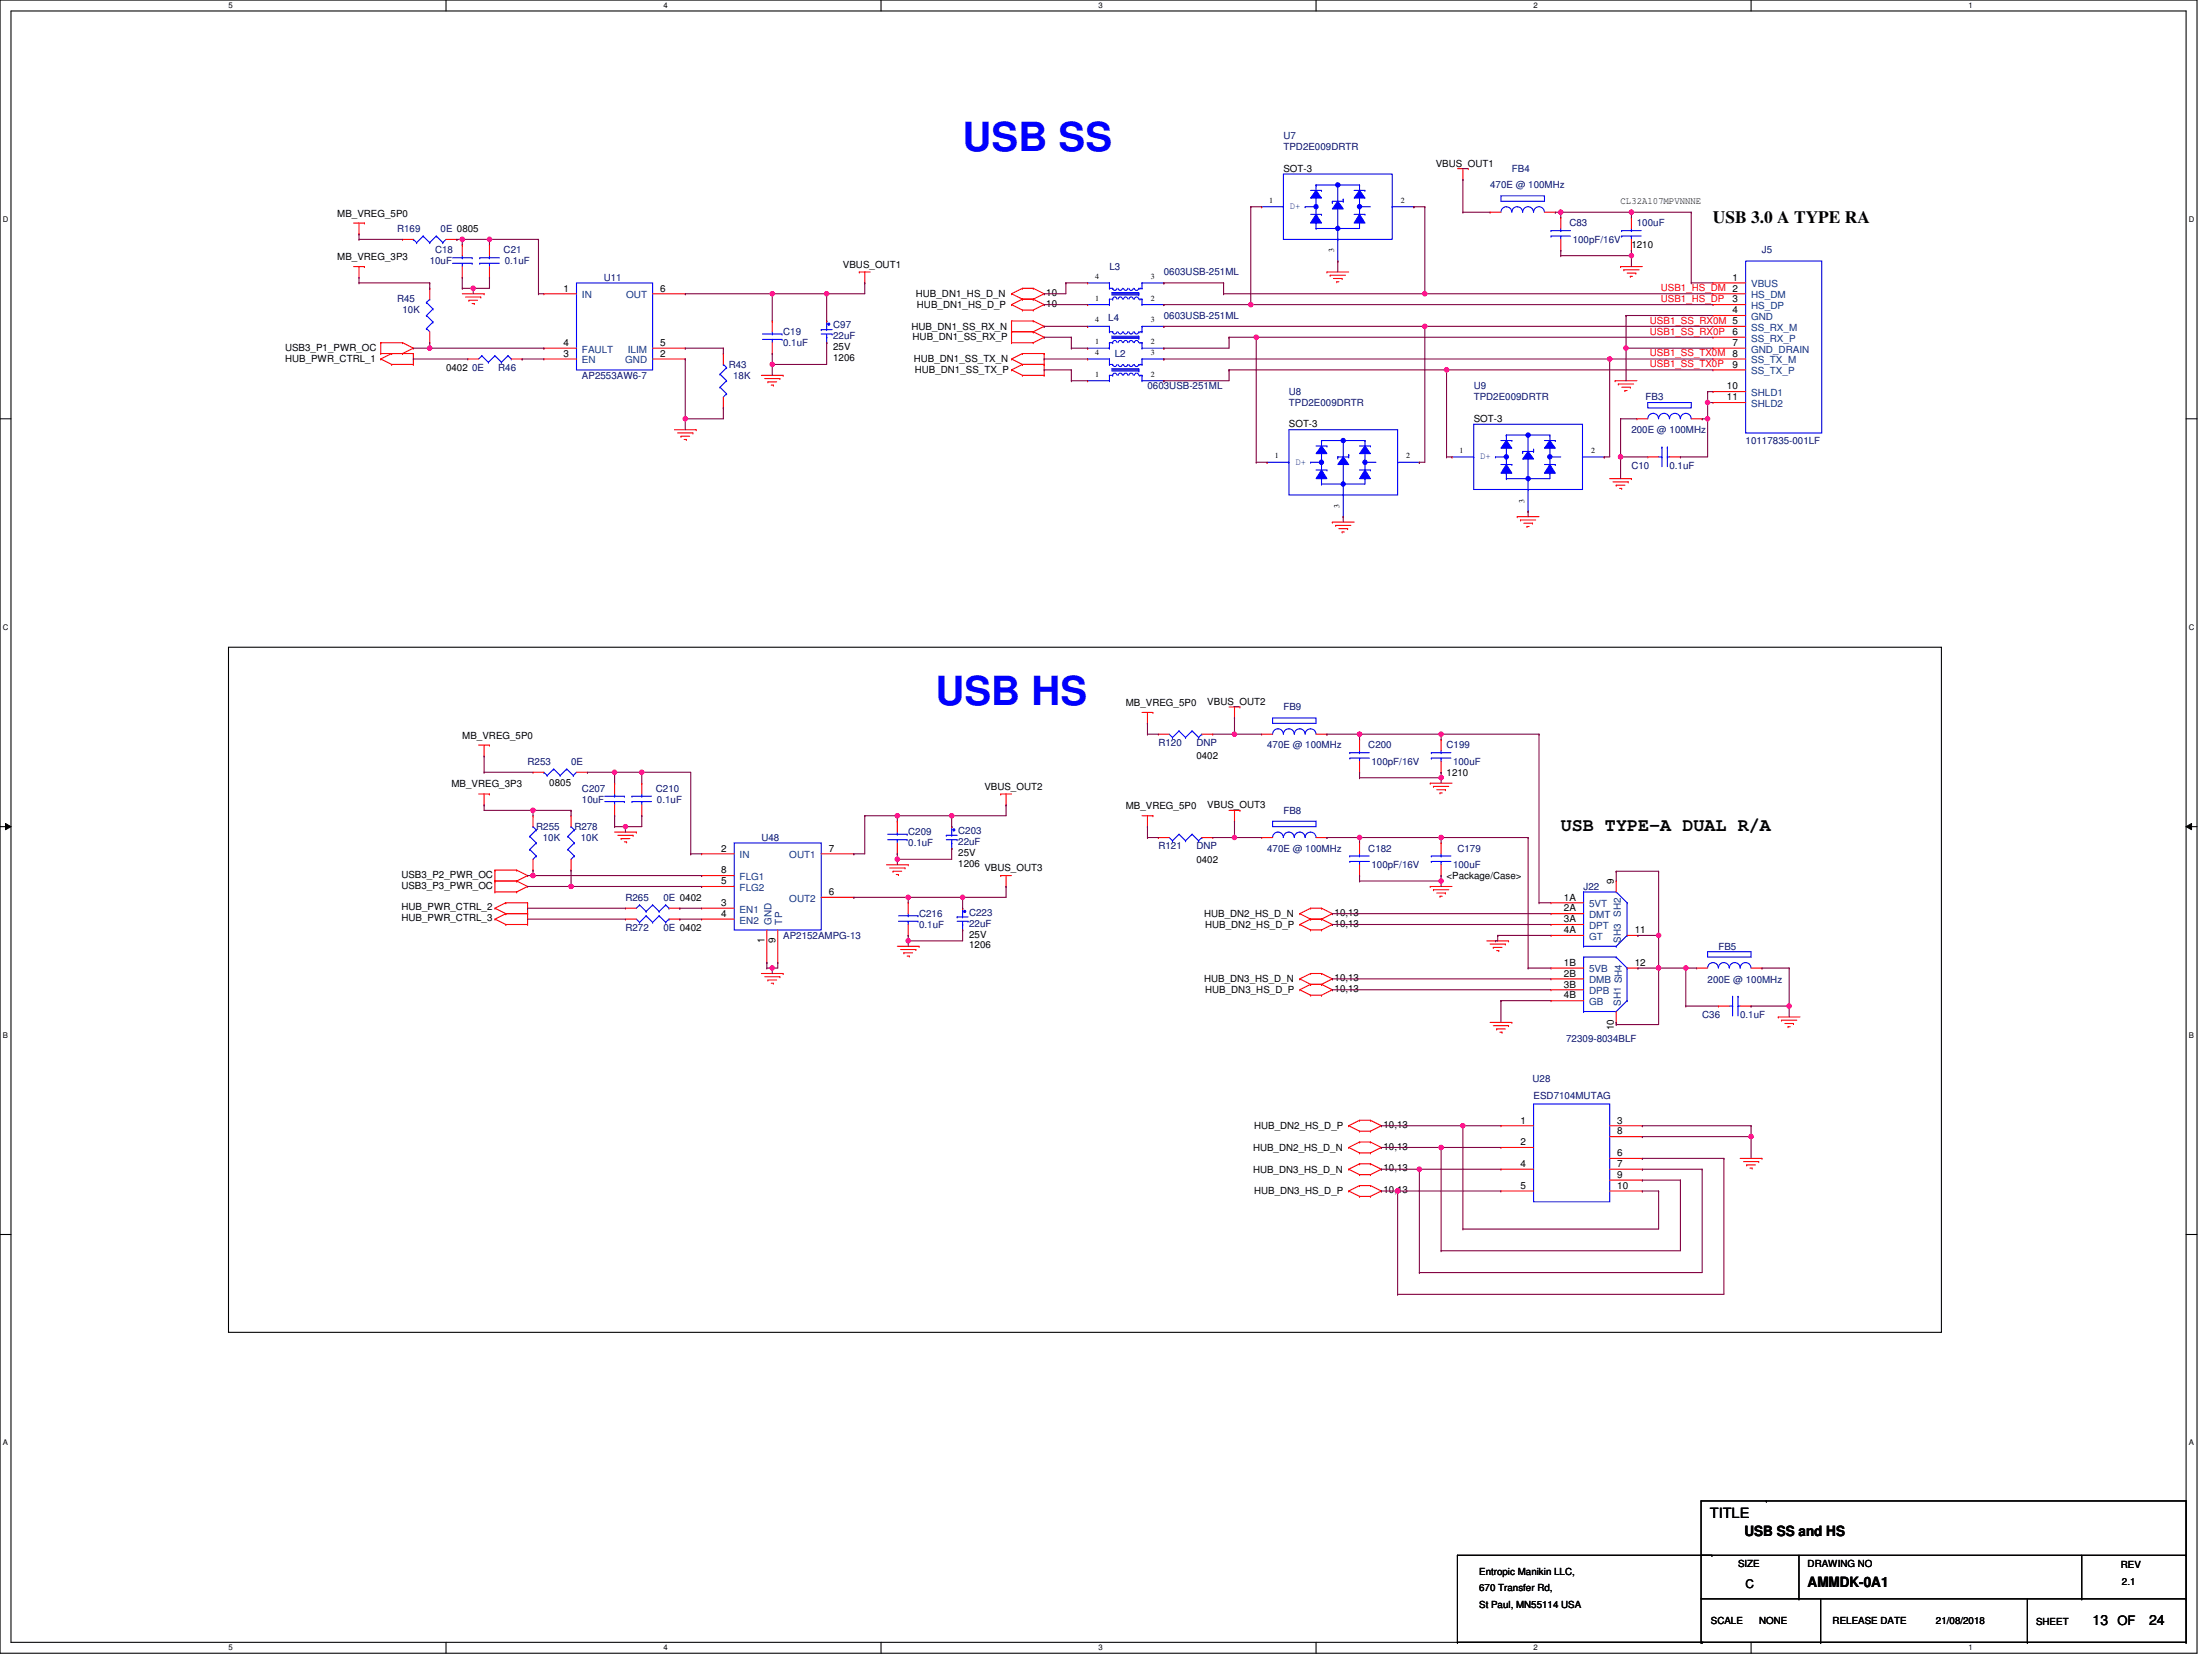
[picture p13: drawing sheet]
<svg xmlns="http://www.w3.org/2000/svg" width="610mm" height="457mm" viewBox="0 0 610 457" stroke-linecap="round" stroke-linejoin="round" font-family="sans-serif">
<defs><g id="words">
<g font-size="11.1" fill="#00f">
<text x="265.3" y="41.5">USB SS</text>
<text x="257.8" y="194.4">USB HS</text>
</g>
<text font-size="5.1" x="430.1" y="229.1">USB TYPE-A DUAL R/A</text>
<text font-size="4.8" x="472.1" y="61.4">USB 3.0 A TYPE RA</text>
<g font-size="3.9">
<text x="471.2" y="418.3">TITLE</text>
<text x="480.8" y="423.2">USB SS and HS</text>
<text x="498.2" y="437.3">AMMDK-0A1</text>
<text x="576.7" y="447.7">13</text>
<text x="592.3" y="447.7">24</text>
</g>
<text font-size="3.6" x="583.6" y="447.7">OF</text>
<text font-size="3.3" x="481.1" y="437.6">C</text>
<g font-size="2.7" fill="#000080">
<text x="353.7" y="38.4">U7</text>
<text x="353.7" y="41.4">TPD2E009DRTR</text>
<text x="416.6" y="47.4">FB4</text>
<text x="410.7" y="51.9">470E @ 100MHz</text>
<text x="109.4" y="63.9">R169</text>
<text x="121.4" y="63.9">0E 0805</text>
<text x="432.5" y="62.4">C83</text>
<text x="451.1" y="62.4">100uF</text>
<text x="119.9" y="69.8">C18</text>
<text x="138.8" y="69.8">C21</text>
<text x="433.4" y="66.9">100pF/16V</text>
<text x="485.6" y="69.8">J5</text>
<text x="118.4" y="72.9">10uF</text>
<text x="139.1" y="72.9">0.1uF</text>
<text x="166.4" y="77.3">U11</text>
<text x="305.8" y="74.4">L3</text>
<text x="320.7" y="75.9">0603USB-251ML</text>
<text x="109.4" y="83.4">R45</text>
<text x="110.9" y="86.3">10K</text>
<text x="305.4" y="88.4">L4</text>
<text x="320.7" y="87.8">0603USB-251ML</text>
<text x="215.8" y="92.3">C19</text>
<text x="215.8" y="95.3">0.1uF</text>
<text x="229.6" y="90.5">C97</text>
<text x="229.6" y="93.5">22uF</text>
<text x="200.8" y="101.3">R43</text>
<text x="307.2" y="98.3">L2</text>
<text x="130.1" y="102.2">0E</text>
<text x="137.3" y="102.2">R46</text>
<text x="160.4" y="104.3">AP2553AW6-7</text>
<text x="202" y="104.3">18K</text>
<text x="316.2" y="107.3">0603USB-251ML</text>
<text x="406.1" y="107.3">U9</text>
<text x="355.2" y="108.8">U8</text>
<text x="355.2" y="111.8">TPD2E009DRTR</text>
<text x="406.1" y="110.3">TPD2E009DRTR</text>
<text x="453.5" y="110.3">FB3</text>
<text x="449.6" y="119.3">200E @ 100MHz</text>
<text x="481.1" y="122.3">10117835-001LF</text>
<text x="449.6" y="129.2">C10</text>
<text x="460.1" y="129.2">0.1uF</text>
<text x="353.7" y="195.7">FB9</text>
<text x="319.2" y="205.6">R120</text>
<text x="329.7" y="205.6">DNP</text>
<text x="349.2" y="206.2">470E @ 100MHz</text>
<text x="377.1" y="206.2">C200</text>
<text x="398.7" y="206.2">C199</text>
<text x="145.4" y="210.7">R253</text>
<text x="157.4" y="210.7">0E</text>
<text x="378" y="210.7">100pF/16V</text>
<text x="400.5" y="210.7">100uF</text>
<text x="160.4" y="218.2">C207</text>
<text x="160.4" y="221.2">10uF</text>
<text x="180.8" y="218.2">C210</text>
<text x="181.1" y="221.2">0.1uF</text>
<text x="353.7" y="224.2">FB8</text>
<text x="147.8" y="228.7">R255</text>
<text x="149.6" y="231.7">10K</text>
<text x="158.3" y="228.7">R278</text>
<text x="160.1" y="231.7">10K</text>
<text x="209.8" y="231.7">U48</text>
<text x="250.3" y="230.2">C209</text>
<text x="250.3" y="233.2">0.1uF</text>
<text x="264.1" y="229.9">C203</text>
<text x="264.1" y="232.9">22uF</text>
<text x="319.2" y="234.1">R121</text>
<text x="329.7" y="234.1">DNP</text>
<text x="349.2" y="234.7">470E @ 100MHz</text>
<text x="377.1" y="234.7">C182</text>
<text x="378" y="239.2">100pF/16V</text>
<text x="400.5" y="239.2">100uF</text>
<text x="401.7" y="234.7">C179</text>
<text x="436.4" y="245.2">J22</text>
<text x="172.4" y="248.2">R265</text>
<text x="182.9" y="248.2">0E 0402</text>
<text x="172.4" y="256.6">R272</text>
<text x="182.9" y="256.6">0E 0402</text>
<text x="253.3" y="252.7">C216</text>
<text x="253.3" y="255.7">0.1uF</text>
<text x="267.1" y="252.4">C223</text>
<text x="267.1" y="255.4">22uF</text>
<text x="215.8" y="258.7">AP2152AMPG-13</text>
<text x="473.6" y="261.7">FB5</text>
<text x="470.6" y="271">200E @ 100MHz</text>
<text x="469.1" y="280.6">C36</text>
<text x="479.6" y="280.6">0.1uF</text>
<text x="431.6" y="287.1">72309-8034BLF</text>
<text x="422.3" y="298.2">U28</text>
<text x="422.6" y="302.7">ESD7104MUTAG</text>
</g>
<g font-size="2.7">
<text x="353.7" y="47.4">SOT-3</text>
<text x="395.7" y="45.9">VBUS_OUT1</text>
<text x="92.9" y="59.7">MB_VREG_5P0</text>
<text x="446.6" y="56.1">CL32A107MPVNNNE</text>
<text x="92.9" y="71.6">MB_VREG_3P3</text>
<text x="449.6" y="68.4">1210</text>
<text x="232.3" y="73.7">VBUS_OUT1</text>
<text x="477.5" y="77.3">1</text>
<text x="155.3" y="80.3">1</text>
<text x="181.9" y="80.3">6</text>
<text x="252.4" y="81.9">HUB_DN1_HS_D_N</text>
<text x="288.4" y="81.6">10</text>
<text x="477.5" y="83.3">3</text>
<text x="252.7" y="84.8">HUB_DN1_HS_D_P</text>
<text x="288.4" y="84.5">10</text>
<text x="477.5" y="86.3">4</text>
<text x="155.3" y="95.3">4</text>
<text x="181.9" y="95.3">5</text>
<text x="251.2" y="90.8">HUB_DN1_SS_RX_N</text>
<text x="251.5" y="93.8">HUB_DN1_SS_RX_P</text>
<text x="477.5" y="92.3">6</text>
<text x="477.5" y="95.3">7</text>
<text x="78.5" y="99.8">HUB_PWR_CTRL_1</text>
<text x="78.5" y="96.8">USB3_P1_PWR_OC</text>
<text x="155.3" y="98.3">3</text>
<text x="181.9" y="98.3">2</text>
<text x="229.6" y="96.5">25V</text>
<text x="229.6" y="99.5">1206</text>
<text x="251.8" y="99.8">HUB_DN1_SS_TX_N</text>
<text x="477.5" y="98.3">8</text>
<text x="477.5" y="101.3">9</text>
<text x="122.9" y="102.2">0402</text>
<text x="252.1" y="102.8">HUB_DN1_SS_TX_P</text>
<text x="475.9" y="107.3">10</text>
<text x="475.9" y="110.3">11</text>
<text x="355.2" y="117.8">SOT-3</text>
<text x="406.1" y="116.3">SOT-3</text>
<text x="310.2" y="194.5">MB_VREG_5P0</text>
<text x="332.7" y="194.2">VBUS_OUT2</text>
<text x="127.4" y="203.5">MB_VREG_5P0</text>
<text x="329.7" y="209.2">0402</text>
<text x="398.7" y="213.7">1210</text>
<text x="124.4" y="217">MB_VREG_3P3</text>
<text x="151.4" y="216.7">0805</text>
<text x="271.3" y="217.6">VBUS_OUT2</text>
<text x="310.2" y="223">MB_VREG_5P0</text>
<text x="332.7" y="222.7">VBUS_OUT3</text>
<text x="198.7" y="234.7">2</text>
<text x="228.4" y="234.7">7</text>
<text x="264.1" y="235.9">25V</text>
<text x="264.1" y="238.9">1206</text>
<text x="329.7" y="237.7">0402</text>
<text x="110.6" y="241.9">USB3_P2_PWR_OC</text>
<text x="110.6" y="244.9">USB3_P3_PWR_OC</text>
<text x="198.7" y="243.7">5</text>
<text x="198.7" y="240.7">8</text>
<text x="271.3" y="240.1">VBUS_OUT3</text>
<text x="398.7" y="242.2">&lt;Package/Case&gt;</text>
<text x="444.8" y="243.7" transform="rotate(-90 444.8 243.7)">9</text>
<text x="110.6" y="250.9">HUB_PWR_CTRL_2</text>
<text x="198.7" y="249.7">3</text>
<text x="228.4" y="246.7">6</text>
<text x="431" y="248.2">1A</text>
<text x="431" y="251.2">2A</text>
<text x="110.6" y="253.9">HUB_PWR_CTRL_3</text>
<text x="198.7" y="252.7">4</text>
<text x="331.8" y="252.7">HUB_DN2_HS_D_N</text>
<text x="332.1" y="255.7">HUB_DN2_HS_D_P</text>
<text x="367.8" y="252.4">10,13</text>
<text x="367.8" y="255.4">10,13</text>
<text x="431" y="254.2">3A</text>
<text x="431" y="257.2">4A</text>
<text x="450.5" y="257.2">11</text>
<text x="210.7" y="259.9" transform="rotate(-90 210.7 259.9)">1</text>
<text x="213.7" y="259.9" transform="rotate(-90 213.7 259.9)">9</text>
<text x="267.1" y="258.4">25V</text>
<text x="267.1" y="261.4">1206</text>
<text x="431" y="266.2">1B</text>
<text x="431" y="269.2">2B</text>
<text x="450.5" y="266.2">12</text>
<text x="331.8" y="270.7">HUB_DN3_HS_D_N</text>
<text x="332.1" y="273.7">HUB_DN3_HS_D_P</text>
<text x="367.8" y="270.4">10,13</text>
<text x="367.8" y="273.4">10,13</text>
<text x="431" y="272.2">3B</text>
<text x="431" y="275.2">4B</text>
<text x="444.8" y="283.9" transform="rotate(-90 444.8 283.9)">10</text>
<text x="345.6" y="311.1">HUB_DN2_HS_D_P</text>
<text x="381.3" y="310.8">10,13</text>
<text x="419" y="309.6">1</text>
<text x="445.7" y="309.6">3</text>
<text x="345.3" y="317.1">HUB_DN2_HS_D_N</text>
<text x="381.3" y="316.8">10,13</text>
<text x="419" y="315.6">2</text>
<text x="445.7" y="312.6">8</text>
<text x="345.3" y="323.1">HUB_DN3_HS_D_N</text>
<text x="381.3" y="322.8">10,13</text>
<text x="419" y="321.6">4</text>
<text x="445.7" y="318.6">6</text>
<text x="445.7" y="321.6">7</text>
<text x="345.6" y="329.1">HUB_DN3_HS_D_P</text>
<text x="381.3" y="328.8">10,13</text>
<text x="419" y="327.6">5</text>
<text x="445.7" y="324.6">9</text>
<text x="445.7" y="327.6">10</text>
<text x="479" y="431.9">SIZE</text>
<text x="498.2" y="431.9">DRAWING NO</text>
<text x="407.6" y="434">Entropic Manikin LLC,</text>
<text x="584.5" y="432.2">REV</text>
<text x="584.8" y="436.7">2.1</text>
<text x="407.6" y="438.5">670 Transfer Rd,</text>
<text x="407.6" y="443">St Paul, MN55114 USA</text>
<text x="471.5" y="447.5">SCALE</text>
<text x="484.8" y="447.5">NONE</text>
<text x="505.1" y="447.5">RELEASE DATE</text>
<text x="533.5" y="447.5">21/08/2018</text>
<text x="561.1" y="447.8">SHEET</text>
</g>
<g font-size="2.7" fill="#004080">
<text x="355.5" y="57.6">D+</text>
<text x="160.4" y="82.2">IN</text>
<text x="172.6" y="82.2">OUT</text>
<text x="482.6" y="79.2">VBUS</text>
<text x="482.6" y="82.2">HS_DM</text>
<text x="482.6" y="85.2">HS_DP</text>
<text x="482.6" y="88.2">GND</text>
<text x="482.6" y="91.1">SS_RX_M</text>
<text x="482.6" y="94.1">SS_RX_P</text>
<text x="160.4" y="100.1">EN</text>
<text x="160.4" y="97.2">FAULT</text>
<text x="172.3" y="100.1">GND</text>
<text x="173" y="97.2">ILIM</text>
<text x="482.6" y="97.2">GND_DRAIN</text>
<text x="482.6" y="100.1">SS_TX_M</text>
<text x="482.6" y="103.1">SS_TX_P</text>
<text x="482.6" y="109.1">SHLD1</text>
<text x="482.6" y="112.1">SHLD2</text>
<text x="357" y="128.1">D+</text>
<text x="407.9" y="126.6">D+</text>
<text x="203.8" y="236.5">IN</text>
<text x="217.5" y="236.5">OUT1</text>
<text x="203.8" y="245.5">FLG2</text>
<text x="203.8" y="242.5">FLG1</text>
<text x="203.8" y="251.5">EN1</text>
<text x="217.5" y="248.5">OUT2</text>
<text x="437.9" y="250">5VT</text>
<text x="203.8" y="254.5">EN2</text>
<text x="212.6" y="254.8" transform="rotate(-90 212.6 254.8)">GND</text>
<text x="215.6" y="254.8" transform="rotate(-90 215.6 254.8)">TP</text>
<text x="437.9" y="253">DMT</text>
<text x="437.9" y="256">DPT</text>
<text x="446.7" y="252.6" transform="rotate(-90 446.7 252.6)">SH2</text>
<text x="437.9" y="259">GT</text>
<text x="446.7" y="259.9" transform="rotate(-90 446.7 259.9)">SH3</text>
<text x="437.9" y="268">5VB</text>
<text x="437.9" y="271">DMB</text>
<text x="437.9" y="274">DPB</text>
<text x="437.9" y="277">GB</text>
<text x="446.7" y="277.3" transform="rotate(-90 446.7 277.3)">SH1 SH4</text>
</g>
<g font-size="2.7" fill="#f00">
<text x="457.7" y="80.3">USB1_HS_DM 2</text>
<text x="457.7" y="83.2">USB1_HS_DP</text>
<text x="454.7" y="89.2">USB1_SS_RX0M 5</text>
<text x="454.7" y="92.2">USB1_SS_RX0P</text>
<text x="454.7" y="101.2">USB1_SS_TX0P</text>
<text x="454.7" y="98.2">USB1_SS_TX0M</text>
</g>
<g font-size="2.2">
<text x="349.8" y="55.8">1</text>
<text x="386.1" y="55.8">2</text>
<text x="367.7" y="69.6" transform="rotate(-90 367.7 69.6)">3</text>
<text x="301.9" y="76.8">4</text>
<text x="317.1" y="76.8">3</text>
<text x="301.9" y="82.8">1</text>
<text x="317.1" y="82.8">2</text>
<text x="301.9" y="88.8">4</text>
<text x="317.1" y="88.8">3</text>
<text x="301.9" y="94.8">1</text>
<text x="317.1" y="94.8">2</text>
<text x="301.9" y="97.8">4</text>
<text x="317.1" y="97.8">3</text>
<text x="301.9" y="103.8">1</text>
<text x="317.1" y="103.8">2</text>
<text x="402.2" y="124.8">1</text>
<text x="438.5" y="124.8">2</text>
<text x="351.3" y="126.3">1</text>
<text x="387.6" y="126.3">2</text>
<text x="369.1" y="140" transform="rotate(-90 369.1 140)">3</text>
<text x="420.1" y="138.5" transform="rotate(-90 420.1 138.5)">3</text>
</g>
<g font-size="2.1">
<text x="63" y="2.3">5</text>
<text x="182.9" y="2.3">4</text>
<text x="302.7" y="2.3">3</text>
<text x="422.6" y="2.3">2</text>
<text x="542.5" y="2.3">1</text>
<text x=".8" y="61.2">D</text>
<text x="603.2" y="61.2">D</text>
<text x=".8" y="173.5">C</text>
<text x="603.2" y="173.5">C</text>
<text x=".8" y="285.9">B</text>
<text x="603.2" y="285.9">B</text>
<text x=".8" y="398.3">A</text>
<text x="603.2" y="398.3">A</text>
<text x="63" y="454.8">5</text>
<text x="182.9" y="454.8">4</text>
<text x="302.7" y="454.8">3</text>
<text x="422.6" y="454.8">2</text>
<text x="542.5" y="454.8">1</text>
</g>
</g></defs>
<path d="M0 0h605.5v455.6h-605.5zM3 3h599.5v449.6h-599.5z" fill="none" stroke="#000" stroke-width=".3"/>
<g fill="#fff">
<path d="M63 .3h1.2v2.4h-1.2z"/>
<path d="M63 452.9h1.2v2.4h-1.2z"/>
</g>
<path d="M122.9 0v3M122.9 452.6v3" fill="none" stroke="#000" stroke-width=".3"/>
<g fill="#fff">
<path d="M182.9 .3h1.1v2.4h-1.1z"/>
<path d="M182.9 452.9h1.1v2.4h-1.1z"/>
</g>
<path d="M242.8 0v3M242.8 452.6v3" fill="none" stroke="#000" stroke-width=".3"/>
<g fill="#fff">
<path d="M302.7 .3h1.2v2.4h-1.2z"/>
<path d="M302.7 452.9h1.2v2.4h-1.2z"/>
</g>
<path d="M362.7 0v3M362.7 452.6v3" fill="none" stroke="#000" stroke-width=".3"/>
<g fill="#fff">
<path d="M422.6 .3h1.2v2.4h-1.2z"/>
<path d="M422.6 452.9h1.2v2.4h-1.2z"/>
</g>
<path d="M482.6 0v3M482.6 452.6v3" fill="none" stroke="#000" stroke-width=".3"/>
<g fill="#fff">
<path d="M542.5 .3h1.2v2.4h-1.2z"/>
<path d="M542.5 452.9h1.2v2.4h-1.2z"/>
<path d="M.8 59.2h1.5v2.4h-1.5z"/>
<path d="M603.2 59.2h1.6v2.4h-1.6z"/>
<path d="M.8 171.6h1.5v2.4h-1.5z"/>
<path d="M603.2 171.6h1.6v2.4h-1.6z"/>
</g>
<path d="M0 115.4h3M602.5 115.4h3" fill="none" stroke="#000" stroke-width=".3"/>
<g fill="#fff">
<path d="M.8 284h1.4v2.4h-1.4z"/>
<path d="M603.2 284h1.4v2.4h-1.4z"/>
</g>
<path d="M0 227.8h3M602.5 227.8h3" fill="none" stroke="#000" stroke-width=".3"/>
<path d="M1.5 226.9l1.5 .9-1.5 .9zM602.5 227.8l1.5-.9v1.8z" fill="#000"/>
<path d="M1.5 226.9l1.5 .9-1.5 .9zM602.5 227.8l1.5-.9v1.8z" fill="none" stroke="#000" stroke-width=".28"/>
<g fill="#fff">
<path d="M.7 396.4h1.5v2.4h-1.5z"/>
<path d="M603.2 396.4h1.4v2.4h-1.4z"/>
</g>
<g fill="none" stroke="#000" stroke-width=".3">
<path d="M63 178.4h472v188.8h-472zM0 340.2h3M602.5 340.2h3M486.8 413.6h.1M401.7 428.6h.1M401.7 428.6h200.8M401.7 428.6v24M471.8 428.6h.1M495.8 428.6v12M573.7 428.6v12M602.5 428.6h.1M401.7 452.6h.1"/>
<path d="M401.7 452.6h200.8M468.8 452.6h.1M468.8 452.6v-39h133.7v39M468.8 440.6h133.7M469.1 452.6h.1M495.8 440.6h.1M501.8 452.6h.1M501.8 440.6v12M558.7 452.6h.1M558.7 440.6v12M573.7 440.6h.1M602.5 440.6h.1"/>
<path d="M602.5 452.6h.1"/>
</g>
<g fill="none" stroke="#f00" stroke-width=".3">
<path d="M401.7 46.5h2.9M403.2 49.5h.1M403.2 46.5v3M404.6 46.5h.1M97.4 61.5h3M97.4 73.5h3M98.9 64.5h.1M98.9 76.5h.1M98.9 61.5v3M98.9 73.5v3M100.4 61.5h.1M100.4 73.5h.1"/>
<path d="M110.9 66h.1M110.9 66h3M118.4 79.5h.1M118.4 79.5v2.9M122.9 66h3M125.9 66h.1M134.9 67.5h.1M134.9 76.5h.1M134.9 67.5v3M134.9 73.5v3M236.8 75h.1M236.8 75h3"/>
<path d="M238.3 78h.1M238.3 75v3M281.8 79.5h.1M281.8 79.5h3M281.8 79.5l-3 1.5M284.8 79.5h.1M284.8 79.5l3 1.5M365.7 75h.1M365.7 75h6M366.6 75.9h.1M366.6 75.9h4.2M367.5 76.7h2.4"/>
<path d="M368.4 77.7h.1M368.4 77.7h.6M369.9 76.7h.1M446.6 73.5h.1M446.6 73.5h6M447.5 74.4h.1M447.5 74.4h4.2M448.4 75.3h2.4M449.3 76.2h.1M449.3 76.2h.6M450.8 75.3h.1M104.9 98.9h.1"/>
<path d="M104.9 94.4h.1M104.9 97.4h.1M104.9 97.4h9M104.9 98.9l3 1.5M104.9 94.4h6M104.9 94.4v3M107.9 97.4h.1M107.9 97.4l-3 1.5M110.9 94.4h.1M110.9 97.4h.1M110.9 94.4l3 1.5M113.9 97.4h.1"/>
<path d="M113.9 95.9h.1M113.9 97.4v3M113.9 95.9l-3 1.5M118.4 94.4h.1M118.4 91.4v3M127.4 81h6M128.3 81.9h4.2M128.9 98.9h.1M128.9 98.9h3M129.2 82.8h.1M129.2 82.8h2.4M130.1 83.7h.6"/>
<path d="M130.7 83.7h.1M132.5 81.9h.1M133.4 81h.1M140.9 98.9h3M143.9 98.9h.1M149.9 98.9h.1M149.9 95.9h.1M149.9 81h.1M149.9 81h9M149.9 98.9h9M149.9 95.9h9M179.9 81h8.9"/>
<path d="M179.9 98.9h8.9M179.9 95.9h8.9M188.8 81h.1M188.8 98.9h.1M188.8 95.9h.1M199.3 97.4h.1M199.3 97.4v3M278.8 81h.1M278.8 83.9h.1M278.8 98.9h.1M278.8 88.5h.1M278.8 91.4h.1"/>
<path d="M278.8 94.4h.1M278.8 94.4h6M278.8 81l3 1.4M278.8 83.9l3 1.5M278.8 98.9l3 1.5M278.8 88.5h6M278.8 88.5v5.9M278.8 91.4h6M281.8 82.4h.1M281.8 85.4h.1M281.8 97.4h.1M281.8 97.4h6"/>
<path d="M281.8 82.4h3M281.8 82.4l-3 1.5M281.8 85.4h3M281.8 97.4l-3 1.5M284.8 82.4h.1M284.8 85.4h.1M284.8 88.5h.1M284.8 91.4h.1M284.8 94.4h.1M284.8 82.4l3 1.5M284.8 88.5l3 1.4M284.8 91.4l3 1.5"/>
<path d="M287.8 81h.1M287.8 83.9h.1M287.8 97.4h.1M287.8 89.9h.1M287.8 92.9h.1M287.8 81l-3 1.4M287.8 83.9l-3 1.5M287.8 97.4v6M287.8 89.9l-3 1.5M287.8 92.9l-3 1.5M299.7 98.9h.1M320.7 98.9h.1"/>
<path d="M107.9 100.4h.1M107.9 100.4h6M113.9 100.4h.1M185.9 118.4h6M186.8 119.3h4.1M190.9 119.3h.1M191.9 118.4h.1M199.3 112.4h.1M199.3 109.4v3M209.8 103.4h6M210.7 104.3h4.2M211.6 105.2h.1"/>
<path d="M211.6 105.2h2.4M212.5 106.1h.6M213.1 106.1h.1M214.9 104.3h.1M215.8 103.4h.1M278.8 101.9h.1M278.8 101.9l3 1.5M281.8 100.4h.1M281.8 103.4h.1M281.8 100.4h6M281.8 100.4l-3 1.5M281.8 103.4h6"/>
<path d="M287.8 100.4h.1M287.8 103.4h.1M299.7 104.9h.1M320.7 104.9h.1M445.1 104.9h.1M445.1 104.9h6M446 105.8h.1M446 105.8h4.2M446.9 106.7h2.4M447.8 107.6h.1M447.8 107.6h.6M449.3 106.7h.1"/>
<path d="M187.7 120.2h.1M187.7 120.2h2.4M188.6 121.1h.5M189.1 121.1h.1M443.6 131.9h6M444.5 132.8h4.2M445.4 133.7h.1M445.4 133.7h2.4M446.3 134.6h.6M446.9 134.6h.1M448.7 132.8h.1M449.6 131.9h.1"/>
<path d="M454.1 125.9h.1M454.1 125.9h3M460.1 125.9h3M463.1 125.9h.1M367.2 143.9h.1M367.2 143.9h6M368.1 144.8h.1M368.1 144.8h4.2M369 145.7h2.4M369.9 146.6h.1M369.9 146.6h.6M371.4 145.7h.1"/>
<path d="M418.1 142.4h.1M418.1 142.4h6M419 143.3h.1M419 143.3h4.2M419.9 144.2h2.4M420.8 145.1h.1M420.8 145.1h.6M422.3 144.2h.1M314.7 196.3h3M316.2 199.3h.1M316.2 196.3v3M317.7 196.3h.1"/>
<path d="M338.7 194.8h3M340.2 197.8h.1M340.2 194.8v3M341.7 194.8h.1M131.9 205.3h3M131.9 218.8h3M133.4 208.3h.1M133.4 205.3v3M133.4 218.8v3M134.9 205.3h.1M134.9 218.8h.1M275.8 218.8h.1"/>
<path d="M275.8 218.8h3M277.3 218.8v3M374.7 203.8h.1M374.7 212.8h.1M374.7 203.8v3M374.7 209.8v3M394.2 215.8h.1M394.2 215.8h6M395.1 216.7h.1M395.1 216.7h4.2M396 217.6h2.4M396.9 218.5h.1"/>
<path d="M396.9 218.5h.6M397.1 203.8h.1M397.1 212.8h.1M397.1 203.8v3M397.1 209.8v3M398.4 217.6h.1M133.4 221.8h.1M136.4 239.8h.1M136.4 239.8v6M136.4 239.8h6M142.4 239.8h.1M142.4 239.8l3 1.5"/>
<path d="M146.9 239.8h.1M146.9 224.8h.1M146.9 224.8v3M146.9 236.8v3M169.4 229.3h6M170.3 230.2h4.2M171.2 231.1h.1M171.2 231.1h2.4M172.1 232h.6M172.7 232h.1M174.5 230.2h.1M175.4 229.3h.1"/>
<path d="M193.4 235.3h.1M193.4 235.3h8.9M226.3 235.3h9M235.3 235.3h.1M244.3 238.3h6M245.2 239.2h4.2M247.3 226.3h.1M247.3 235.3h.1M247.3 226.3v3M247.3 232.3v3M249.4 239.2h.1M250.3 238.3h.1"/>
<path d="M277.3 221.8h.1M314.7 224.8h3M316.2 227.8h.1M316.2 224.8v3M317.7 224.8h.1M319.2 230.8h.1M319.2 230.8h3M331.2 230.8h3M334.2 230.8h.1M338.7 223.3h3M340.2 226.3h.1M340.2 223.3v3"/>
<path d="M341.7 223.3h.1M136.4 250.3h.1M136.4 253.3h.1M136.4 242.8h.1M136.4 245.8h.1M136.4 250.3l3 1.5M136.4 253.3l3 1.5M136.4 242.8h6M136.4 245.8h6M139.4 251.8h.1M139.4 248.8h.1M139.4 254.8h.1"/>
<path d="M139.4 251.8h6M139.4 248.8l-3 1.5M139.4 248.8h6M139.4 254.8h6M139.4 251.8l-3 1.5M142.4 242.8h.1M142.4 245.8h.1M142.4 242.8l3 1.5M145.4 248.8h.1M145.4 251.8h.1M145.4 254.8h.1M145.4 241.3h.1"/>
<path d="M145.4 244.3h.1M145.4 248.8v6M145.4 241.3l-3 1.5M145.4 244.3l-3 1.5M172.4 250.3h.1M172.4 253.3h.1M172.4 250.3h3M172.4 253.3h3M184.4 250.3h2.9M184.4 253.3h2.9M187.3 250.3h.1M187.3 253.3h.1"/>
<path d="M193.4 250.3h.1M193.4 253.3h.1M193.4 244.3h.1M193.4 241.3h.1M193.4 250.3h8.9M193.4 253.3h8.9M193.4 244.3h8.9M193.4 241.3h8.9M211.3 256.3v9M214.3 256.3v9M226.3 247.3h9M235.3 247.3h.1"/>
<path d="M246.1 240.1h.1M246.1 240.1h2.4M247 241h.6M247.6 241h.1M275.8 241.3h.1M275.8 241.3h3M277.3 244.3h.1M277.3 241.3v3M358.2 251.8h.1M358.2 254.8h.1M358.2 251.8l3 1.5M358.2 254.8l3 1.5"/>
<path d="M361.2 250.3h.1M361.2 253.3h.1M361.2 256.3h.1M361.2 250.3h3M361.2 250.3l-3 1.5M361.2 253.3h3M361.2 253.3l-3 1.5M361.2 256.3h3M364.2 250.3h.1M364.2 253.3h.1M364.2 256.3h.1M364.2 250.3l3 1.5"/>
<path d="M364.2 253.3l3 1.5M367.2 251.8h.1M367.2 254.8h.1M367.2 251.8l-3 1.5M367.2 254.8l-3 1.5M394.2 244.3h.1M394.2 244.3h6M395.1 245.2h.1M395.1 245.2h4.2M396 246.1h2.4M396.9 247h.1M396.9 247h.6"/>
<path d="M398.4 246.1h.1M409.7 259.3h6M415.7 259.3h.1M427.4 248.8h.1M427.4 251.8h.1M427.4 254.8h.1M427.4 257.8h.1M427.4 251.8h9M427.4 248.8h9M427.4 254.8h9M427.4 257.8h9M445.4 242.8h.1"/>
<path d="M445.4 242.8v3M448.4 257.8h3M451.4 257.8h.1M209.8 268.3h6M210.7 269.2h4.2M211.3 265.3h.1M211.6 270.1h.1M211.6 270.1h2.4M212.5 271h.6M213.1 271h.1M214.3 265.3h.1M214.9 269.2h.1"/>
<path d="M215.8 268.3h.1M247.3 260.8h6M248.2 261.7h4.2M249.1 262.6h.1M249.1 262.6h2.4M250 263.5h.6M250.6 263.5h.1M252.4 261.7h.1M253.3 260.8h.1M358.2 269.8h.1M358.2 272.8h.1M358.2 269.8l3 1.5"/>
<path d="M358.2 272.8l3 1.5M361.2 268.3h.1M361.2 271.3h.1M361.2 274.3h.1M361.2 268.3h3M361.2 268.3l-3 1.5M361.2 271.3h3M361.2 271.3l-3 1.5M361.2 274.3h3M364.2 268.3h.1M364.2 271.3h.1M364.2 274.3h.1"/>
<path d="M364.2 268.3l3 1.5M364.2 271.3l3 1.5M367.2 269.8h.1M367.2 272.8h.1M367.2 269.8l-3 1.5M367.2 272.8l-3 1.5M410.7 260.2h4.1M411.5 261.1h.1M411.5 261.1h2.4M412.5 262h.5M413 262h.1M414.8 260.2h.1"/>
<path d="M427.4 266.8h.1M427.4 269.8h.1M427.4 272.8h.1M427.4 275.8h.1M427.4 266.8h9M427.4 269.8h9M427.4 272.8h9M427.4 275.8h9M445.4 278.8v3M448.4 266.8h3M451.4 266.8h.1M467.6 266.8h.1"/>
<path d="M467.6 266.8h3M482.6 266.8h3M485.6 266.8h.1M410.7 281.8h5.9M411.5 282.7h4.2M412.5 283.6h.1M412.5 283.6h2.3M413.3 284.5h.6M413.9 284.5h.1M415.7 282.7h.1M416.6 281.8h.1M445.4 281.8h.1"/>
<path d="M490.1 280.3h.1M490.1 280.3h6M491 281.2h.1M491 281.2h4.2M491.9 282.1h2.4M492.8 283h.1M492.8 283h.6M494.3 282.1h.1M371.7 316.2h.1M371.7 310.2h.1M371.7 316.2l3 1.5M371.7 310.2l3 1.5"/>
<path d="M374.7 314.7h.1M374.7 317.7h.1M374.7 308.7h.1M374.7 311.7h.1M374.7 314.7h3M374.7 314.7l-3 1.5M374.7 317.7h3M374.7 308.7h3M374.7 308.7l-3 1.5M374.7 311.7h3M377.7 314.7h.1M377.7 317.7h.1"/>
<path d="M377.7 308.7h.1M377.7 311.7h.1M377.7 314.7l3 1.5M377.7 308.7l3 1.5M380.7 316.2h.1M380.7 310.2h.1M380.7 316.2l-3 1.5M380.7 310.2l-3 1.5M479.6 319.2h6M485.6 319.2h.1M371.7 328.2h.1M371.7 322.2h.1"/>
<path d="M371.7 328.2l3 1.5M371.7 322.2l3 1.5M374.7 326.7h.1M374.7 329.7h.1M374.7 320.7h.1M374.7 323.7h.1M374.7 326.7h3M374.7 326.7l-3 1.5M374.7 329.7h3M374.7 320.7h3M374.7 320.7l-3 1.5M374.7 323.7h3"/>
<path d="M377.7 326.7h.1M377.7 329.7h.1M377.7 320.7h.1M377.7 323.7h.1M377.7 326.7l3 1.5M377.7 320.7l3 1.5M380.7 328.2h.1M380.7 322.2h.1M380.7 328.2l-3 1.5M380.7 322.2l-3 1.5M480.5 320.1h4.2M481.4 321h.1"/>
<path d="M481.4 321h2.4M482.3 321.9h.6M482.9 321.9h.1M484.7 320.1h.1"/>
</g>
<g fill="none" stroke="#00f" stroke-width=".3">
<path d="M347.7 57h6M353.7 48h30v18h-30zM353.7 57h.1M359.7 57h.1M359.7 57h3M361.2 59.1h3M361.2 52.5h3M362.7 51h.1M362.7 54h.1M362.7 51h12M362.7 51v1.5M362.7 54v6"/>
<path d="M364.2 59.1h.1M364.2 52.5h.1M367.2 55.5h.1M367.2 55.5h3M367.2 55.5v.6M368.7 51h.1M368.7 57h.1M368.7 51v4.5M368.7 57v15M370.2 55.5h.1M370.2 54.9h.1M370.2 54.9v.6"/>
<path d="M373.2 59.1h3M373.2 52.5h3M374.7 54h.1M374.7 51h.1M374.7 57h.1M374.7 51v1.5M374.7 54v6M374.7 57h3M376.2 59.1h.1M376.2 52.5h.1M383.7 57h.1M383.7 57h6"/>
<path d="M113.9 66h.1M113.9 66l.9 .9M114.8 66.9h.1M116.6 65.1h.1M116.6 65.1l1.8 1.8M116.6 65.1l-1.8 1.8M118.4 66.9h.1M120.2 65.1h.1M120.2 65.1l1.8 1.8M120.2 65.1l-1.8 1.8M122 66.9h.1M122.9 66l-.9 .9"/>
<path d="M132.2 72.6h.1M132.2 71.1h.1M132.2 72.6h5.4M132.2 71.1h5.4M134.9 71.1h.1M134.9 72.6h.1M134.9 70.5v.6M134.9 72.6v.9M158.9 78h21v23.9h-21zM362.7 61.5h.1M362.7 63h.1M362.7 61.5v1.5"/>
<path d="M368.7 66h.1M374.7 61.5h.1M374.7 61.5v1.5h-12M117.5 90.6h.1M117.5 87h.1M117.5 83.4h.1M117.5 90.6l.9 .8M117.5 87l1.8 1.8M117.5 83.4l1.8 1.8M118.4 82.4h.1M118.4 82.4l-.9 1M119.3 88.8h.1"/>
<path d="M119.3 85.2h.1M119.3 88.8l-1.8 1.8M119.3 85.2l-1.8 1.8M132.8 98h.1M132.8 98l-.9 .9M132.8 98l1.8 1.8M134.6 99.8h.1M136.4 98h.1M136.4 98l-1.8 1.8M136.4 98l1.8 1.8M138.2 99.8h.1M140 98h.1"/>
<path d="M140 98l-1.8 1.8M140 98l.9 .9M140.9 98.9h.1M299.7 98.9h6.1M305.8 98.9h.1M305.8 98.9v1.5M314.7 98.9h.1M314.7 98.9h6M314.7 98.9v1.5M198.4 106.7h.1M198.4 103.1h.1M198.4 106.7l1.8 1.8"/>
<path d="M198.4 103.1l1.8 1.8M199.3 100.4h.1M199.3 100.4l.9 .9M200.2 108.5h.1M200.2 104.9h.1M200.2 101.3h.1M200.2 108.5l-.9 .9M200.2 104.9l-1.8 1.8M200.2 101.3l-1.8 1.8M299.7 104.9h6.1M305.8 104.9h.1M305.8 103.4h.1"/>
<path d="M305.8 100.4h.1M305.8 103.4v1.5M305.8 103.4h.8M305.8 100.4h.8M306.3 102.2h7.5M306.3 101.6h7.5M306.3 101.9h7.5M306.6 103.4h.1M306.6 100.4h.1M306.6 100.4l.2 .4a.6 .6 0 0 0 .6 .2 .6 .6 0 0 0 .4-.6M307.8 103.4a.59 .59 0 0 0-.6-.6 .59 .59 0 0 0-.6 .6M308.1 100.4l.2 .4a.6 .6 0 0 0 .7 .2 .6 .6 0 0 0 .3-.6"/>
<path d="M309.3 103.4a.59 .59 0 0 0-.6-.6 .59 .59 0 0 0-.6 .6M309.6 100.4a.58 .58 0 0 0 .6 .6 .58 .58 0 0 0 .6-.6M310.8 103.4a.58 .58 0 0 0-.6-.6 .58 .58 0 0 0-.6 .6M311.1 100.4l.2 .4a.6 .6 0 0 0 .6 .2 .6 .6 0 0 0 .4-.6M312.3 103.4a.59 .59 0 0 0-.6-.6 .59 .59 0 0 0-.6 .6M312.6 100.4l.2 .4a.6 .6 0 0 0 .6 .2 .6 .6 0 0 0 .4-.6M313.8 103.4a.59 .59 0 0 0-.6-.6 .59 .59 0 0 0-.6 .6M313.8 102.2h.1M313.8 101.6h.1M313.8 101.9h.1M314.1 100.4h.1M314.1 103.4h.1"/>
<path d="M314.1 103.4h.6M314.1 100.4h.6M314.7 104.9h.1M314.7 100.4h.1M314.7 103.4h.1M314.7 104.9h6M314.7 103.4v1.5M457.1 125.9h.9M458 123.2h.1M458 125.9h.1M458 123.2v5.4M459.5 125.9h.1"/>
<path d="M459.5 123.2h.1M459.5 125.9h.6M459.5 123.2v5.4M372 208.9h.1M372 207.4h.1M372 208.9h5.4M372 207.4h5.4M374.7 207.4h.1M374.7 208.9h.1M374.7 206.8v.6M374.7 208.9v.9M394.5 208.9h.1"/>
<path d="M394.5 207.4h.1M394.5 208.9h5.4M394.5 207.4h5.4M397.1 207.4h.1M397.1 208.9h.1M397.1 206.8v.6M397.1 208.9v.9M146 234.1h.1M146 230.5h.1M146 234.1l1.8 1.8M146 230.5l1.8 1.8M146.9 227.8h.1"/>
<path d="M146.9 227.8l.9 .9M147.8 235.9h.1M147.8 232.3h.1M147.8 228.7h.1M147.8 235.9l-.9 .9M147.8 232.3l-1.8 1.8M147.8 228.7l-1.8 1.8M202.3 232.3h24v24h-24zM244.6 231.4h5.4M244.6 229.9h5.4M247.3 229.9h.1M247.3 231.4h.1"/>
<path d="M247.3 229.3v.6M247.3 231.4v.9M250 231.4h.1M250 229.9h.1M322.2 230.8l.9 .9M323.1 231.7h.1M324.9 229.9h.1M324.9 229.9l-1.8 1.8M324.9 229.9l1.8 1.8M326.7 231.7h.1M328.5 229.9h.1M328.5 229.9l-1.8 1.8"/>
<path d="M328.5 229.9l1.8 1.8M330.3 231.7h.1M331.2 230.8h.1M331.2 230.8l-.9 .9M175.4 253.3l.9 .9M176.3 249.4h.1M176.3 254.2h.1M176.3 249.4l-.9 .9M176.3 249.4l1.8 1.8M178.1 251.2h.1M178.1 252.4h.1M178.1 252.4l-1.8 1.8"/>
<path d="M178.1 252.4l1.8 1.8M179.9 249.4h.1M179.9 254.2h.1M179.9 249.4l-1.8 1.8M179.9 249.4l1.8 1.8M181.7 251.2h.1M181.7 252.4h.1M181.7 252.4l-1.8 1.8M181.7 252.4l1.8 1.8M183.5 249.4h.1M183.5 254.2h.1M183.5 249.4l-1.8 1.8"/>
<path d="M183.5 249.4l.9 .9M184.4 250.3h.1M184.4 253.3h.1M184.4 253.3l-.9 .9M436.4 245.8h.1M436.4 245.8h9M436.4 245.8v15M445.4 245.8h.1M445.4 245.8l3 3M448.4 248.8h.1M448.4 257.8h.1M448.4 248.8v9"/>
<path d="M448.4 257.8l-3 3M436.4 260.8h.1M436.4 278.8h.1M436.4 263.8h.1M436.4 260.8h9M436.4 263.8v15M436.4 263.8h9M436.4 278.8h9M445.4 260.8h.1M445.4 263.8h.1M445.4 278.8h.1M445.4 263.8l3 3"/>
<path d="M448.4 266.8h.1M448.4 275.8h.1M448.4 266.8v9M448.4 275.8l-3 3M470.6 262.3h12v1.5h-12zM470.6 266.8a1.48 1.48 0 0 1 1.5-1.5 1.48 1.48 0 0 1 1.5 1.5M473.6 266.8a1.49 1.49 0 0 1 1.5-1.5 1.49 1.49 0 0 1 1.5 1.5 1.49 1.49 0 0 1 1.5-1.5 1.49 1.49 0 0 1 1.5 1.5M479.6 266.8a1.49 1.49 0 0 1 1.5-1.5 1.49 1.49 0 0 1 1.5 1.5"/>
</g>
<circle cx="362.7" cy="57" r=".59" fill="#00f"/>
<circle cx="362.7" cy="57" r=".59" fill="none" stroke="#00f" stroke-width=".3"/>
<circle cx="368.7" cy="63" r=".59" fill="#00f"/>
<circle cx="368.7" cy="63" r=".59" fill="none" stroke="#00f" stroke-width=".3"/>
<circle cx="368.7" cy="51" r=".59" fill="#00f"/>
<circle cx="368.7" cy="51" r=".59" fill="none" stroke="#00f" stroke-width=".3"/>
<circle cx="374.7" cy="57" r=".59" fill="#00f"/>
<circle cx="374.7" cy="57" r=".59" fill="none" stroke="#00f" stroke-width=".3"/>
<path d="M362.7 52.5l1.5 2.1h-3z" fill="#00f"/>
<path d="M362.7 52.5l1.5 2.1h-3z" fill="none" stroke="#00f" stroke-width=".3"/>
<path d="M362.7 59.1l1.5 2.4h-3z" fill="#00f"/>
<path d="M362.7 59.1l1.5 2.4h-3z" fill="none" stroke="#00f" stroke-width=".3"/>
<path d="M368.7 55.5l1.5 2.1h-3z" fill="#00f"/>
<path d="M368.7 55.5l1.5 2.1h-3z" fill="none" stroke="#00f" stroke-width=".3"/>
<path d="M374.7 52.5l1.5 2.1h-3z" fill="#00f"/>
<path d="M374.7 52.5l1.5 2.1h-3z" fill="none" stroke="#00f" stroke-width=".3"/>
<path d="M374.7 59.1l1.5 2.4h-3z" fill="#00f"/>
<g fill="none" stroke="#00f" stroke-width=".3">
<path d="M374.7 59.1l1.5 2.4h-3zM299.7 78h6.1M305.8 78h.1M305.8 79.5h.1M305.8 78v1.5M305.8 79.5h.8M306.6 79.5h.1M307.8 79.4a.59 .59 0 0 1-.6 .6 .59 .59 0 0 1-.6-.5M309.3 79.4a.59 .59 0 0 1-.6 .6 .59 .59 0 0 1-.6-.5M310.8 79.4l-.2 .5a.57 .57 0 0 1-.6 .1 .57 .57 0 0 1-.4-.5M312.3 79.4a.59 .59 0 0 1-.6 .6 .59 .59 0 0 1-.6-.5M313.8 79.4a.59 .59 0 0 1-.6 .6 .59 .59 0 0 1-.6-.5"/>
<path d="M314.1 79.5h.1M314.1 79.5h.6M314.7 78h.1M314.7 79.5h.1M314.7 78h6M314.7 78v1.5M481.1 72h21v47.3h-21zM299.7 83.9h6.1M305.8 83.9h.1M305.8 82.4h.1M305.8 82.4v1.5M305.8 82.4h.8"/>
<path d="M306.3 81.3h7.5M306.3 80.6h7.5M306.3 81h7.5M306.6 82.4h.1M306.6 82.4a.59 .59 0 0 1 .6-.5 .59 .59 0 0 1 .6 .5M308.1 82.4a.59 .59 0 0 1 .6-.5 .59 .59 0 0 1 .6 .5M309.6 82.4a.58 .58 0 0 1 .6-.5 .58 .58 0 0 1 .6 .5M311.1 82.4a.59 .59 0 0 1 .6-.5 .59 .59 0 0 1 .6 .5M312.6 82.4a.59 .59 0 0 1 .6-.5 .59 .59 0 0 1 .6 .5M313.8 81.3h.1M313.8 80.6h.1M313.8 81h.1"/>
<path d="M314.1 82.4h.1M314.1 82.4h.6M314.7 83.9h.1M314.7 82.4h.1M314.7 83.9h6M314.7 82.4v1.5M355.2 118.4h30v18h-30zM349.2 127.4h6M355.2 127.4h.1M361.2 127.4h.1M361.2 127.4h3M362.7 129.5h3"/>
<path d="M362.7 122.9h3M364.2 121.4h.1M364.2 124.4h.1M364.2 131.9h.1M364.2 133.4h.1M364.2 121.4h12M364.2 121.4v1.5M364.2 124.4v6M364.2 131.9v1.5M365.7 129.5h.1M365.7 122.9h.1M368.7 125.9h.1"/>
<path d="M368.7 125.9h3M368.7 125.9v.6M370.2 136.4h.1M370.2 121.4h.1M370.2 127.4h.1M370.2 121.4v4.5M370.2 127.4v15M371.7 125.9h.1M371.7 125.3h.1M371.7 125.3v.6M374.7 129.5h3M374.7 122.9h3"/>
<path d="M376.2 124.4h.1M376.2 131.9h.1M376.2 121.4h.1M376.2 127.4h.1M376.2 127.4h3M376.2 121.4v1.5M376.2 124.4v6M376.2 131.9v1.5h-12M377.7 129.5h.1M377.7 122.9h.1M385.2 127.4h.1M385.2 127.4h6"/>
<path d="M166.7 219.4h5.4M169.4 219.4h.1M169.4 218.8v.6M172.1 219.4h.1M322.2 202.3l.9 .9M323.1 203.2h.1M324.9 201.4h.1M324.9 201.4l-1.8 1.8M324.9 201.4l1.8 1.8M326.7 203.2h.1M328.5 201.4h.1M328.5 201.4l-1.8 1.8"/>
<path d="M328.5 201.4l1.8 1.8M330.3 203.2h.1M331.2 202.3h.1M331.2 202.3l-.9 .9M166.7 220.9h5.4M169.4 220.9h.1M169.4 220.9v.9M172.1 220.9h.1M350.7 226.3h12v1.5h-12zM350.7 230.8a1.48 1.48 0 0 1 1.5-1.5 1.48 1.48 0 0 1 1.5 1.5M353.7 230.8a1.49 1.49 0 0 1 1.5-1.5 1.49 1.49 0 0 1 1.5 1.5 1.49 1.49 0 0 1 1.5-1.5 1.49 1.49 0 0 1 1.5 1.5M359.7 230.8a1.49 1.49 0 0 1 1.5-1.5 1.49 1.49 0 0 1 1.5 1.5"/>
<path d="M247.6 253.9h5.4M247.6 252.4h5.4M250.3 252.4h.1M250.3 253.9h.1M250.3 251.8v.6M250.3 253.9v.9M253 253.9h.1M253 252.4h.1M476.6 277.3h.9M477.5 274.6h.1M477.5 277.3h.1M477.5 274.6v5.4"/>
<path d="M479 277.3h.1M479 274.6h.1M479 277.3h.6M479 274.6v5.4"/>
</g>
<g fill="none" stroke="#f00" stroke-width=".3">
<path d="M347.7 57h.1M389.7 57h.1M299.7 78h.1M320.7 78h.1M368.7 72h.1M472.1 78h.1M472.1 78h9M299.7 83.9h.1M320.7 83.9h.1M472.1 81h.1M472.1 83.9h.1M472.1 87h.1"/>
<path d="M472.1 89.9h.1M472.1 92.9h.1M472.1 95.9h.1M472.1 98.9h.1M472.1 81h9M472.1 83.9h9M472.1 87h9M472.1 89.9h9M472.1 92.9h9M472.1 95.9h9M472.1 98.9h9M472.1 101.9h.1"/>
<path d="M472.1 107.9h.1M472.1 110.9h.1M472.1 101.9h9M472.1 107.9h9M472.1 110.9h9M169.4 215.8h.1M169.4 215.8v3M319.2 202.3h.1M319.2 202.3h3M331.2 202.3h3M334.2 202.3h.1M169.4 224.8h.1"/>
<path d="M169.4 221.8v3M347.7 230.8h.1M347.7 230.8h3M362.7 230.8h3M365.7 230.8h.1M250.3 248.8h.1M250.3 257.8h.1M250.3 248.8v3M250.3 254.8v3M473.6 277.3h.1M473.6 277.3h3M479.6 277.3h3"/>
<path d="M482.6 277.3h.1"/>
</g>
<circle cx="364.2" cy="127.4" r=".59" fill="#00f"/>
<circle cx="364.2" cy="127.4" r=".59" fill="none" stroke="#00f" stroke-width=".3"/>
<circle cx="370.2" cy="133.4" r=".59" fill="#00f"/>
<circle cx="370.2" cy="133.4" r=".59" fill="none" stroke="#00f" stroke-width=".3"/>
<circle cx="370.2" cy="121.4" r=".59" fill="#00f"/>
<circle cx="370.2" cy="121.4" r=".59" fill="none" stroke="#00f" stroke-width=".3"/>
<circle cx="376.2" cy="127.4" r=".59" fill="#00f"/>
<circle cx="376.2" cy="127.4" r=".59" fill="none" stroke="#00f" stroke-width=".3"/>
<path d="M364.2 122.9l1.5 2.1h-3z" fill="#00f"/>
<path d="M364.2 122.9l1.5 2.1h-3z" fill="none" stroke="#00f" stroke-width=".3"/>
<path d="M364.2 129.5l1.5 2.4h-3z" fill="#00f"/>
<path d="M364.2 129.5l1.5 2.4h-3z" fill="none" stroke="#00f" stroke-width=".3"/>
<path d="M370.2 125.9l1.5 2.1h-3z" fill="#00f"/>
<path d="M370.2 125.9l1.5 2.1h-3z" fill="none" stroke="#00f" stroke-width=".3"/>
<path d="M376.2 122.9l1.5 2.1h-3z" fill="#00f"/>
<path d="M376.2 122.9l1.5 2.1h-3z" fill="none" stroke="#00f" stroke-width=".3"/>
<path d="M376.2 129.5l1.5 2.4h-3z" fill="#00f"/>
<g fill="none" stroke="#00f" stroke-width=".3">
<path d="M376.2 129.5l1.5 2.4h-3zM149.9 212.8h.1M149.9 212.8l.9 .9M150.8 213.7h.1M152.6 211.9h.1M152.6 211.9l1.8 1.8M152.6 211.9l-1.8 1.8M154.4 213.7h.1M156.2 211.9h.1M156.2 211.9l1.8 1.8M156.2 211.9l-1.8 1.8M158 213.7h.1"/>
<path d="M158.9 212.8l-.9 .9M156.5 234.1h.1M156.5 230.5h.1M156.5 234.1l1.8 1.8M156.5 230.5l1.8 1.8M157.4 227.8h.1M157.4 227.8l.9 .9M158.3 235.9h.1M158.3 232.3h.1M158.3 228.7h.1M158.3 235.9l-.9 .9M158.3 232.3l-1.8 1.8"/>
<path d="M158.3 228.7l-1.8 1.8M394.5 237.4h.1M394.5 235.9h.1M394.5 237.4h5.4M394.5 235.9h5.4M397.1 235.9h.1M397.1 237.4h.1M397.1 235.3v.6M397.1 237.4v.9M263.8 252.7h.1M263.8 252.7h3M263.8 253.9h3"/>
<path d="M265.3 250.3h.1M265.3 256.3h.1M265.3 254.8h.1M265.3 252.7h.1M265.3 250.3v2.4M265.3 253.9v2.4M266.8 253.9h.1M422.6 304.2h21v27h-21z"/>
</g>
<g fill="none" stroke="#f00" stroke-width=".3">
<path d="M349.2 127.4h.1M391.2 127.4h.1M370.2 142.4h.1M146.9 212.8h.1M146.9 212.8h3M158.9 212.8h3M161.9 212.8h.1M157.4 239.8h.1M157.4 224.8h.1M157.4 224.8v3M157.4 236.8v3M397.1 232.3h.1"/>
<path d="M397.1 232.3v3M397.1 238.3v3M397.1 241.3h.1M413.6 310.2h.1M413.6 316.2h.1M413.6 310.2h9M413.6 316.2h9M443.6 319.2h9M443.6 310.2h9M443.6 313.2h9M452.6 319.2h.1M452.6 310.2h.1"/>
<path d="M452.6 313.2h.1M413.6 322.2h.1M413.6 328.2h.1M413.6 322.2h9M413.6 328.2h9M443.6 322.2h9M443.6 328.2h9M443.6 325.2h9M452.6 322.2h.1M452.6 325.2h.1M452.6 328.2h.1"/>
</g>
<circle cx="265.9" cy="251.2" r=".29" fill="#00f"/>
<g fill="none" stroke="#00f" stroke-width=".3">
<path d="M406.1 116.9h30v18h-30zM415.1 119.9h.1M415.1 119.9h12M415.1 119.9v1.5M421.1 119.9h.1M421.1 119.9v4.5M427.1 119.9h.1M427.1 119.9v1.5M400.2 125.9h5.9M406.1 125.9h.1M412.1 125.9h.1M412.1 125.9h3"/>
<path d="M413.6 128h3M413.6 121.4h3M415.1 122.9h.1M415.1 130.4h.1M415.1 131.9h.1M415.1 122.9v6M415.1 130.4v1.5M416.6 128h.1M416.6 121.4h.1M419.6 124.4h.1M419.6 124.4h3M419.6 124.4v.6"/>
<path d="M421.1 134.9h.1M421.1 125.9h.1M421.1 125.9v15M422.6 124.4h.1M422.6 123.8h.1M422.6 123.8v.6M425.6 128h3M425.6 121.4h3M427.1 122.9h.1M427.1 130.4h.1M427.1 125.9h.1M427.1 125.9h3"/>
<path d="M427.1 122.9v6M427.1 130.4v1.5h-12M428.6 128h.1M428.6 121.4h.1M436.1 125.9h.1M436.1 125.9h6M350.7 197.8h12v1.5h-12zM174.2 219.4h.1M174.2 219.4h5.4M176.9 219.4h.1M176.9 218.8v.6M350.7 202.3a1.48 1.48 0 0 1 1.5-1.5 1.48 1.48 0 0 1 1.5 1.5"/>
<path d="M353.7 202.3a1.49 1.49 0 0 1 1.5-1.5 1.49 1.49 0 0 1 1.5 1.5 1.49 1.49 0 0 1 1.5-1.5 1.49 1.49 0 0 1 1.5 1.5M359.7 202.3a1.49 1.49 0 0 1 1.5-1.5 1.49 1.49 0 0 1 1.5 1.5M174.2 220.9h.1M174.2 220.9h5.4M176.9 220.9h.1M176.9 220.9v.9"/>
<circle cx="265.9" cy="251.2" r=".29"/>
</g>
<path d="M176.9 215.8h.1M176.9 215.8v3M347.7 202.3h.1M347.7 202.3h3M362.7 202.3h3M365.7 202.3h.1M176.9 224.8h.1M176.9 221.8v3M265.3 250.3h.1M265.3 256.3h.1" fill="none" stroke="#f00" stroke-width=".3"/>
<circle cx="415.1" cy="125.9" r=".59" fill="#00f"/>
<circle cx="415.1" cy="125.9" r=".59" fill="none" stroke="#00f" stroke-width=".3"/>
<circle cx="421.1" cy="131.9" r=".59" fill="#00f"/>
<circle cx="421.1" cy="131.9" r=".59" fill="none" stroke="#00f" stroke-width=".3"/>
<circle cx="421.1" cy="119.9" r=".59" fill="#00f"/>
<circle cx="421.1" cy="119.9" r=".59" fill="none" stroke="#00f" stroke-width=".3"/>
<circle cx="427.1" cy="125.9" r=".59" fill="#00f"/>
<circle cx="427.1" cy="125.9" r=".59" fill="none" stroke="#00f" stroke-width=".3"/>
<path d="M415.1 121.4l1.5 2.1h-3z" fill="#00f"/>
<path d="M415.1 121.4l1.5 2.1h-3z" fill="none" stroke="#00f" stroke-width=".3"/>
<path d="M415.1 128l1.5 2.4h-3z" fill="#00f"/>
<path d="M415.1 128l1.5 2.4h-3z" fill="none" stroke="#00f" stroke-width=".3"/>
<path d="M421.1 124.4l1.5 2.1h-3z" fill="#00f"/>
<path d="M421.1 124.4l1.5 2.1h-3z" fill="none" stroke="#00f" stroke-width=".3"/>
<path d="M427.1 121.4l1.5 2.1h-3z" fill="#00f"/>
<path d="M427.1 121.4l1.5 2.1h-3z" fill="none" stroke="#00f" stroke-width=".3"/>
<path d="M427.1 128l1.5 2.4h-3z" fill="#00f"/>
<g fill="none" stroke="#00f" stroke-width=".3">
<path d="M413.6 54h12v1.5h-12zM413.6 58.5a1.49 1.49 0 0 1 1.5-1.5 1.49 1.49 0 0 1 1.5 1.5 1.49 1.49 0 0 1 1.5-1.5 1.49 1.49 0 0 1 1.5 1.5M419.6 58.5a1.49 1.49 0 0 1 1.5-1.5 1.49 1.49 0 0 1 1.5 1.5 1.5 1.5 0 0 1 1.5-1.5 1.5 1.5 0 0 1 1.5 1.5M210.1 93.5h5.4M210.1 92.1h5.4M212.8 92.1h.1M212.8 93.5h.1M212.8 91.4v.7M212.8 93.5v.9M215.5 93.5h.1M215.5 92.1h.1M226.3 90.8h.1"/>
<path d="M226.3 92.1h3M226.3 90.8h3M227.8 88.5h.1M227.8 94.4h.1M227.8 92.9h.1M227.8 90.8h.1M227.8 88.5v2.3M227.8 92.1v2.3M229.3 92.1h.1M427.1 128l1.5 2.4h-3z"/>
</g>
<path d="M410.7 58.5h.1M410.7 58.5h2.9M425.6 58.5h3M428.6 58.5h.1M212.8 88.5h.1M212.8 97.4h.1M212.8 88.5v2.9M212.8 94.4v3M400.2 125.9h.1M442.1 125.9h.1M421.1 140.9h.1" fill="none" stroke="#f00" stroke-width=".3"/>
<circle cx="228.4" cy="89.3" r=".29" fill="#00f"/>
<g fill="none" stroke="#00f" stroke-width=".3">
<path d="M124.7 72.6h5.4M124.7 71.1h5.4M127.4 71.1h.1M127.4 72.6h.1M127.4 70.5v.6M127.4 72.6v.9M130.1 72.6h.1M130.1 71.1h.1M446.9 65.1h.1M446.9 63.6h.1M446.9 65.1h5.4M446.9 63.6h5.4"/>
<path d="M449.6 63.6h.1M449.6 65.1h.1M449.6 63v.6M449.6 65.1v.9M299.7 95.9h6.1M299.7 89.9h6.1M305.8 95.9h.1M305.8 89.9h.1M305.8 94.4h.1M305.8 91.4h.1M305.8 89.9v1.5M305.8 94.4v1.5"/>
<path d="M305.8 94.4h.8M305.8 91.4h.8M306.3 93.2h7.5M306.3 92.6h7.5M306.3 92.9h7.5M306.6 94.4h.1M306.6 91.4h.1M306.6 91.4a.59 .59 0 0 0 .6 .6 .59 .59 0 0 0 .6-.6M307.8 94.4a.59 .59 0 0 0-.6-.6 .59 .59 0 0 0-.6 .6M308.1 91.4a.59 .59 0 0 0 .6 .6 .59 .59 0 0 0 .6-.6M309.3 94.4a.59 .59 0 0 0-.6-.6 .59 .59 0 0 0-.6 .6M309.6 91.4a.58 .58 0 0 0 .6 .6 .58 .58 0 0 0 .6-.6"/>
<path d="M310.8 94.4a.58 .58 0 0 0-.6-.6 .58 .58 0 0 0-.6 .6M311.1 91.4a.59 .59 0 0 0 .6 .6 .59 .59 0 0 0 .6-.6M312.3 94.4a.59 .59 0 0 0-.6-.6 .59 .59 0 0 0-.6 .6M312.6 91.4a.59 .59 0 0 0 .6 .6 .59 .59 0 0 0 .6-.6M313.8 94.4a.59 .59 0 0 0-.6-.6 .59 .59 0 0 0-.6 .6M313.8 93.2h.1M313.8 92.6h.1M313.8 92.9h.1M314.1 91.4h.1M314.1 94.4h.1M314.1 94.4h.6M314.1 91.4h.6"/>
<path d="M314.7 95.9h.1M314.7 89.9h.1M314.7 91.4h.1M314.7 94.4h.1M314.7 95.9h6M314.7 89.9h6M314.7 89.9v1.5M314.7 94.4v1.5M260.8 230.2h.1M260.8 230.2h3M260.8 231.4h3M262.3 227.8h.1"/>
<path d="M262.3 233.8h.1M262.3 232.3h.1M262.3 230.2h.1M262.3 227.8v2.4M262.3 231.4v2.4M263.8 231.4h.1M372 237.4h.1M372 235.9h.1M372 237.4h5.4M372 235.9h5.4M374.7 235.9h.1M374.7 237.4h.1"/>
<path d="M374.7 235.3v.6M374.7 237.4v.9"/>
<circle cx="228.4" cy="89.3" r=".29"/>
</g>
<g fill="none" stroke="#f00" stroke-width=".3">
<path d="M449.6 60h.1M449.6 60v3M127.4 67.5h.1M127.4 76.5h.1M127.4 67.5v3M127.4 73.5v3M449.6 69h.1M449.6 66v3M227.8 88.5h.1M227.8 94.4h.1M299.7 95.9h.1M299.7 89.9h.1"/>
<path d="M320.7 95.9h.1M320.7 89.9h.1M374.7 232.3h.1M374.7 232.3v3M374.7 238.3v3M374.7 241.3h.1"/>
</g>
<circle cx="262.9" cy="228.7" r=".29" fill="#00f"/>
<g fill="none" stroke="#00f" stroke-width=".3">
<path d="M427.4 65.1h.1M427.4 63.6h.1M427.4 65.1h5.4M427.4 63.6h5.4M430.1 63.6h.1M430.1 65.1h.1M430.1 63v.6M430.1 65.1v.9M454.1 110.9h12v1.5h-12zM454.1 115.4a1.49 1.49 0 0 1 1.5-1.5 1.49 1.49 0 0 1 1.5 1.5 1.5 1.5 0 0 1 1.5-1.5 1.5 1.5 0 0 1 1.5 1.5 1.49 1.49 0 0 1 1.5-1.5 1.49 1.49 0 0 1 1.5 1.5M463.1 115.4a1.48 1.48 0 0 1 1.5-1.5 1.48 1.48 0 0 1 1.5 1.5"/>
<circle cx="262.9" cy="228.7" r=".29"/>
</g>
<path d="M430.1 60h.1M430.1 60v3M430.1 69h.1M430.1 66v3M451.1 115.4h.1M451.1 115.4h3M466.1 115.4h3M469.1 115.4h.1M262.3 227.8h.1M262.3 233.8h.1" fill="none" stroke="#f00" stroke-width=".3"/>
<path d="M344.7 57h.1M344.7 57h3M469.1 115.4h.1M469.1 115.4h1.5M470.6 115.4h.1M470.6 115.4v10.5h-7.5M463.1 125.9h.1" fill="none" stroke="#800040" stroke-width=".3"/>
<circle cx="470.6" cy="115.4" r=".59" fill="#f0f"/>
<circle cx="470.6" cy="115.4" r=".59" fill="none" stroke="#f0f" stroke-width=".3"/>
<path d="M446.6 115.4h.1M446.6 115.4h4.5M446.6 115.4v10.5" fill="none" stroke="#800040" stroke-width=".3"/>
<circle cx="446.6" cy="125.9" r=".59" fill="#f0f"/>
<circle cx="446.6" cy="125.9" r=".59" fill="none" stroke="#f0f" stroke-width=".3"/>
<path d="M448.1 95.9h.1M448.1 95.9h24M446.6 125.9h.1M446.6 125.9h7.5M446.6 125.9v6" fill="none" stroke="#800040" stroke-width=".3"/>
<circle cx="448.1" cy="95.9" r=".59" fill="#f0f"/>
<circle cx="448.1" cy="95.9" r=".59" fill="none" stroke="#f0f" stroke-width=".3"/>
<path d="M470.6 110.9h.1M470.6 110.9h1.5M470.6 110.9v4.5" fill="none" stroke="#800040" stroke-width=".3"/>
<circle cx="470.6" cy="110.9" r=".59" fill="#f0f"/>
<circle cx="470.6" cy="110.9" r=".59" fill="none" stroke="#f0f" stroke-width=".3"/>
<g fill="none" stroke="#800040" stroke-width=".3">
<path d="M293.8 78h.1M293.8 78h5.9M293.8 78v3M320.7 78h.1M320.7 78h16.5M337.2 78h.1M337.2 78v3M368.7 72h.1M368.7 72v3M466.1 78h.1M466.1 78h6M295.3 95.9h.1"/>
<path d="M295.3 92.9h.1M295.3 95.9h4.4M295.3 92.9v3M320.7 83.9h.1M320.7 95.9h.1M320.7 83.9h24M337.2 81h.1M337.2 81h55.5M338.7 92.9h.1M338.7 92.9v3h-18M295.3 104.9h.1M295.3 101.9h.1"/>
<path d="M295.3 101.9v3M295.3 104.9h4.4M320.7 104.9h.1M338.7 101.9h.1M338.7 101.9v3h-18M398.7 101.9h.1M398.7 101.9v24M398.7 101.9h73.4M398.7 125.9h.1M398.7 125.9h1.5"/>
</g>
<circle cx="398.7" cy="101.9" r=".59" fill="#f0f"/>
<circle cx="398.7" cy="101.9" r=".59" fill="none" stroke="#f0f" stroke-width=".3"/>
<path d="M443.6 98.9h.1M443.6 98.9v27h-1.5M443.6 98.9h28.5M442.1 125.9h.1" fill="none" stroke="#800040" stroke-width=".3"/>
<circle cx="443.6" cy="98.9" r=".59" fill="#f0f"/>
<circle cx="443.6" cy="98.9" r=".59" fill="none" stroke="#f0f" stroke-width=".3"/>
<path d="M392.7 89.9h.1M392.7 89.9v37.5M392.7 89.9h79.4" fill="none" stroke="#800040" stroke-width=".3"/>
<circle cx="392.6" cy="89.9" r=".59" fill="#f0f"/>
<circle cx="392.6" cy="89.9" r=".59" fill="none" stroke="#f0f" stroke-width=".3"/>
<path d="M346.2 92.9h.1M346.2 92.9v34.5M346.2 127.4h.1M346.2 127.4h3M391.2 127.4h.1M391.2 127.4h1.5" fill="none" stroke="#800040" stroke-width=".3"/>
<circle cx="346.2" cy="92.9" r=".59" fill="#f0f"/>
<circle cx="346.2" cy="92.9" r=".59" fill="none" stroke="#f0f" stroke-width=".3"/>
<path d="M346.2 92.9h.1M346.2 92.9h125.9M392.7 81h.1M392.7 81h79.4M370.2 142.4h.1M370.2 142.4v1.5M421.1 140.9h.1M421.1 140.9v1.5" fill="none" stroke="#800040" stroke-width=".3"/>
<circle cx="392.6" cy="80.9" r=".59" fill="#f0f"/>
<circle cx="392.6" cy="80.9" r=".59" fill="none" stroke="#f0f" stroke-width=".3"/>
<path d="M344.7 83.9h.1M344.7 83.9h127.4" fill="none" stroke="#800040" stroke-width=".3"/>
<circle cx="344.7" cy="83.9" r=".59" fill="#f0f"/>
<circle cx="344.7" cy="83.9" r=".59" fill="none" stroke="#f0f" stroke-width=".3"/>
<path d="M134.9 66h13.5M148.4 66h.1M320.7 89.9h.1M320.7 89.9h72M470.6 107.9h.1M470.6 107.9v3" fill="none" stroke="#800040" stroke-width=".3"/>
<circle cx="134.9" cy="66" r=".59" fill="#f0f"/>
<circle cx="134.9" cy="66" r=".59" fill="none" stroke="#f0f" stroke-width=".3"/>
<path d="M212.8 100.4h.1M212.8 100.4h15" fill="none" stroke="#800040" stroke-width=".3"/>
<circle cx="212.8" cy="100.4" r=".58" fill="#f0f"/>
<circle cx="212.8" cy="100.4" r=".58" fill="none" stroke="#f0f" stroke-width=".3"/>
<path d="M227.8 81h.1M227.8 81h10.5M320.7 98.9h.1M320.7 98.9h122.9M338.7 92.9h.1M338.7 92.9h7.5M338.7 101.9h.1M338.7 101.9h60" fill="none" stroke="#800040" stroke-width=".3"/>
<circle cx="227.8" cy="80.9" r=".59" fill="#f0f"/>
<circle cx="227.8" cy="80.9" r=".59" fill="none" stroke="#f0f" stroke-width=".3"/>
<g fill="none" stroke="#800040" stroke-width=".3">
<path d="M344.7 57h.1M344.7 57v26.9M389.7 57h.1M389.7 57h3M392.7 57h.1M392.7 57v24M98.9 64.5h.1M98.9 66h.1M98.9 64.5v1.5M98.9 66h12M125.9 66h.1M125.9 66h9"/>
<path d="M127.4 76.5h.1M127.4 66h.1M127.4 66v1.5M127.4 76.5v3M134.9 66h.1M134.9 66v1.5M212.8 97.4h.1M212.8 81h.1M212.8 81h15M212.8 81v7.5M212.8 97.4v6M227.8 94.4h.1"/>
<path d="M227.8 94.4v6M287.8 98.9h.1M287.8 81h.1M287.8 83.9h.1M287.8 89.9h.1M287.8 92.9h.1M287.8 98.9h11.9M287.8 81h6M287.8 83.9h11.9M287.8 89.9h11.9M287.8 92.9h7.5M448.1 87h.1"/>
<path d="M448.1 95.9h.1M448.1 87v17.9M448.1 87h24M212.8 100.4h.1M287.8 101.9h.1M287.8 101.9h7.5M470.6 107.9h.1M470.6 107.9h1.5"/>
</g>
<circle cx="127.4" cy="66" r=".59" fill="#f0f"/>
<circle cx="127.4" cy="66" r=".59" fill="none" stroke="#f0f" stroke-width=".3"/>
<path d="M188.8 81h.1M188.8 81h24" fill="none" stroke="#800040" stroke-width=".3"/>
<circle cx="212.8" cy="80.9" r=".59" fill="#f0f"/>
<circle cx="212.8" cy="80.9" r=".59" fill="none" stroke="#f0f" stroke-width=".3"/>
<path d="M452.6 313.2h.1M452.6 313.2h30M469.1 322.2h.1M469.1 322.2v28.5" fill="none" stroke="#800040" stroke-width=".3"/>
<circle cx="482.6" cy="313.2" r=".59" fill="#f0f"/>
<circle cx="482.6" cy="313.2" r=".59" fill="none" stroke="#f0f" stroke-width=".3"/>
<path d="M452.6 319.2h.1M452.6 319.2h22.5M475.1 319.2h.1M475.1 319.2v37.5M385.2 328.2h.1M385.2 328.2v28.5M452.6 325.2h.1M452.6 325.2h10.5" fill="none" stroke="#800040" stroke-width=".3"/>
<circle cx="385.2" cy="328.2" r=".59" fill="#f0f"/>
<circle cx="385.2" cy="328.2" r=".59" fill="none" stroke="#f0f" stroke-width=".3"/>
<path d="M391.2 322.2h.1M391.2 322.2v28.5M452.6 322.2h.1M452.6 322.2h16.5M391.2 350.7h.1M391.2 350.7h77.9" fill="none" stroke="#800040" stroke-width=".3"/>
<circle cx="391.2" cy="322.2" r=".59" fill="#f0f"/>
<circle cx="391.2" cy="322.2" r=".59" fill="none" stroke="#f0f" stroke-width=".3"/>
<path d="M397.1 316.2h.1M397.1 316.2v28.5M403.2 310.2h.1M403.2 310.2v28.5M463.1 325.2h.1M463.1 325.2v19.5h-66M397.1 344.7h.1" fill="none" stroke="#800040" stroke-width=".3"/>
<circle cx="397.1" cy="316.2" r=".59" fill="#f0f"/>
<circle cx="397.1" cy="316.2" r=".59" fill="none" stroke="#f0f" stroke-width=".3"/>
<g fill="none" stroke="#800040" stroke-width=".3">
<path d="M445.4 240.1h.1M445.4 240.1v2.7M445.4 240.1h11.7M451.4 257.8h.1M457.1 240.1h.1M457.1 240.1v17.7h-5.7M367.2 272.8h.1M367.2 269.8h.1M367.2 272.8h60.2M367.2 269.8h60.2M413.6 275.8h.1M413.6 275.8h13.8"/>
<path d="M413.6 275.8v6M397.1 316.2h.1M397.1 316.2h16.5M403.2 310.2h.1M403.2 310.2h10.4M482.6 313.2h.1M482.6 313.2v6M385.2 328.2h.1M385.2 328.2h28.4M391.2 322.2h.1M391.2 322.2h22.4M403.2 338.7h.1"/>
<path d="M452.6 328.2h.1M452.6 328.2h4.5M457.1 328.2h.1M457.1 328.2v10.5h-53.9"/>
</g>
<circle cx="457.1" cy="257.8" r=".59" fill="#f0f"/>
<circle cx="457.1" cy="257.8" r=".59" fill="none" stroke="#f0f" stroke-width=".3"/>
<path d="M457.1 257.8h.1M457.1 257.8v24.6h-11.7M451.4 266.8h.1M451.4 266.8h5.7M457.1 266.8h.1M445.4 282.4h.1M445.4 281.8h.1M445.4 281.8v.6" fill="none" stroke="#800040" stroke-width=".3"/>
<circle cx="457.1" cy="266.8" r=".59" fill="#f0f"/>
<circle cx="457.1" cy="266.8" r=".59" fill="none" stroke="#f0f" stroke-width=".3"/>
<path d="M374.7 230.8h.1M374.7 230.8v1.5M374.7 230.8h22.4M397.1 230.8h.1M397.1 230.8v1.5" fill="none" stroke="#800040" stroke-width=".3"/>
<circle cx="397.1" cy="230.8" r=".59" fill="#f0f"/>
<circle cx="397.1" cy="230.8" r=".59" fill="none" stroke="#f0f" stroke-width=".3"/>
<circle cx="374.7" cy="230.8" r=".59" fill="#f0f"/>
<circle cx="374.7" cy="230.8" r=".59" fill="none" stroke="#f0f" stroke-width=".3"/>
<path d="M374.7 241.3h.1M374.7 242.8h.1M374.7 241.3v1.5M374.7 242.8h22.4" fill="none" stroke="#800040" stroke-width=".3"/>
<circle cx="397.2" cy="242.8" r=".59" fill="#f0f"/>
<circle cx="397.2" cy="242.8" r=".59" fill="none" stroke="#f0f" stroke-width=".3"/>
<path d="M340.2 230.8h.1M340.2 226.3h.1M340.2 230.8h7.5M340.2 226.3v4.5M365.7 230.8h.1M365.7 230.8h9M397.1 230.8h.1M397.1 230.8h24M397.1 242.8h.1M397.1 241.3h.1M397.1 241.3v3" fill="none" stroke="#800040" stroke-width=".3"/>
<circle cx="340.2" cy="230.8" r=".59" fill="#f0f"/>
<circle cx="340.2" cy="230.8" r=".59" fill="none" stroke="#f0f" stroke-width=".3"/>
<g fill="none" stroke="#800040" stroke-width=".3">
<path d="M367.2 254.8h.1M367.2 251.8h.1M367.2 254.8h60.2M367.2 251.8h60.2M457.1 266.8h.1M457.1 266.8h7.5M464.6 277.3h.1M464.6 277.3h9M482.6 277.3h.1M482.6 277.3h10.5M485.6 266.8h.1M485.6 266.8h7.5"/>
<path d="M493.1 266.8h.1M493.1 277.3h.1M493.1 266.8v13.5"/>
</g>
<circle cx="493.1" cy="277.3" r=".59" fill="#f0f"/>
<circle cx="493.1" cy="277.3" r=".59" fill="none" stroke="#f0f" stroke-width=".3"/>
<path d="M464.6 266.8h.1M464.6 266.8v10.5M464.6 266.8h3" fill="none" stroke="#800040" stroke-width=".3"/>
<circle cx="464.6" cy="266.8" r=".59" fill="#f0f"/>
<circle cx="464.6" cy="266.8" r=".59" fill="none" stroke="#f0f" stroke-width=".3"/>
<path d="M374.7 202.3h.1M374.7 202.3v1.5M374.7 202.3h22.4M397.1 202.3h.1M397.1 202.3v1.5M421.1 230.8h.1M421.1 230.8v36M412.1 259.3h.1M412.7 257.8h.1M412.7 257.8v1.5h-.6M412.7 257.8h14.7" fill="none" stroke="#800040" stroke-width=".3"/>
<circle cx="397.1" cy="202.3" r=".59" fill="#f0f"/>
<circle cx="397.1" cy="202.3" r=".59" fill="none" stroke="#f0f" stroke-width=".3"/>
<circle cx="374.7" cy="202.3" r=".59" fill="#f0f"/>
<circle cx="374.7" cy="202.3" r=".59" fill="none" stroke="#f0f" stroke-width=".3"/>
<path d="M374.7 212.8h.1M374.7 214.3h.1M374.7 212.8v1.5M374.7 214.3h22.4" fill="none" stroke="#800040" stroke-width=".3"/>
<circle cx="397.1" cy="214.3" r=".59" fill="#f0f"/>
<circle cx="397.1" cy="214.3" r=".59" fill="none" stroke="#f0f" stroke-width=".3"/>
<path d="M340.2 202.3h.1M340.2 202.3h7.5M365.7 202.3h.1M365.7 202.3h9M397.1 214.3h.1M397.1 214.3v1.5" fill="none" stroke="#800040" stroke-width=".3"/>
<circle cx="340.2" cy="202.3" r=".59" fill="#f0f"/>
<circle cx="340.2" cy="202.3" r=".59" fill="none" stroke="#f0f" stroke-width=".3"/>
<g fill="none" stroke="#800040" stroke-width=".3">
<path d="M340.2 197.8h.1M340.2 197.8v4.5M397.1 212.8h.1M397.1 202.3h.1M397.1 212.8v1.5M397.1 202.3h27M424.1 202.3h.1M424.1 202.3v46.5M424.1 248.8h.1M424.1 248.8h3.3M421.1 266.8h.1M421.1 266.8h6.3"/>
<path d="M380.7 316.2h.1M380.7 310.2h.1M380.7 316.2h16.4M380.7 310.2h22.5M380.7 328.2h.1M380.7 322.2h.1M380.7 328.2h4.5M380.7 322.2h10.5"/>
</g>
<circle cx="403.1" cy="310.2" r=".59" fill="#f0f"/>
<circle cx="403.1" cy="310.2" r=".59" fill="none" stroke="#f0f" stroke-width=".3"/>
<g fill="none" stroke="#800040" stroke-width=".3">
<path d="M127.4 79.5h.1M127.4 79.5h3M134.9 76.5h.1M134.9 76.5v3M188.8 95.9h.1M188.8 95.9h10.5M199.3 95.9h.1M199.3 95.9v1.5M452.6 310.2h.1M452.6 310.2h30M482.6 310.2h.1M482.6 310.2v3"/>
<path d="M385.2 356.7h.1M385.2 356.7h89.9"/>
</g>
<circle cx="130.4" cy="79.4" r=".59" fill="#f0f"/>
<circle cx="130.4" cy="79.4" r=".59" fill="none" stroke="#f0f" stroke-width=".3"/>
<path d="M130.4 79.5h.1M130.4 79.5v1.5M113.9 95.9h4.5M118.4 95.9h.1" fill="none" stroke="#800040" stroke-width=".3"/>
<circle cx="118.4" cy="95.9" r=".59" fill="#f0f"/>
<circle cx="118.4" cy="95.9" r=".59" fill="none" stroke="#f0f" stroke-width=".3"/>
<path d="M188.8 98.9h.1M188.8 98.9v19.5M188.8 115.4h.1M199.3 112.4h.1M199.3 112.4v3h-10.5" fill="none" stroke="#800040" stroke-width=".3"/>
<circle cx="188.9" cy="115.4" r=".59" fill="#f0f"/>
<circle cx="188.9" cy="115.4" r=".59" fill="none" stroke="#f0f" stroke-width=".3"/>
<path d="M130.4 79.5h.1M130.4 79.5h4.5M238.3 78h.1M238.3 78v3M113.9 98.9h.1M113.9 98.9h15M143.9 98.9h.1M143.9 98.9h6M227.8 81h.1M227.8 81v7.5M176.9 212.8h.1M176.9 212.8h13.5" fill="none" stroke="#800040" stroke-width=".3"/>
<circle cx="176.9" cy="212.8" r=".59" fill="#f0f"/>
<circle cx="176.9" cy="212.8" r=".59" fill="none" stroke="#f0f" stroke-width=".3"/>
<path d="M133.4 208.3h.1M133.4 208.3v4.5M169.4 212.8h.1M169.4 212.8v3M169.4 224.8h.1M169.4 224.8v3" fill="none" stroke="#800040" stroke-width=".3"/>
<circle cx="169.4" cy="212.8" r=".59" fill="#f0f"/>
<circle cx="169.4" cy="212.8" r=".59" fill="none" stroke="#f0f" stroke-width=".3"/>
<path d="M133.4 212.8h.1M133.4 212.8h13.5M161.9 212.8h.1M161.9 212.8h15M169.4 212.8h.1M176.9 212.8h.1M176.9 212.8v3M169.4 227.8h.1M169.4 227.8h3M176.9 224.8h.1M176.9 224.8v3" fill="none" stroke="#800040" stroke-width=".3"/>
<circle cx="172.4" cy="227.8" r=".59" fill="#f0f"/>
<circle cx="172.4" cy="227.8" r=".59" fill="none" stroke="#f0f" stroke-width=".3"/>
<path d="M190.4 212.8v22.5M172.4 227.8h.1M172.4 227.8v1.5M172.4 227.8h4.5M190.4 235.3h.1M145.4 241.3h1.5M145.4 244.3h12M146.9 241.3h.1M157.4 244.3h.1" fill="none" stroke="#800040" stroke-width=".3"/>
<circle cx="157.4" cy="244.3" r=".59" fill="#f0f"/>
<circle cx="157.4" cy="244.3" r=".59" fill="none" stroke="#f0f" stroke-width=".3"/>
<g fill="none" stroke="#800040" stroke-width=".3">
<path d="M145.4 250.3h.1M145.4 253.3h.1M145.4 250.3h27M145.4 253.3h27M187.3 250.3h.1M187.3 253.3h.1M187.3 250.3h6.1M187.3 253.3h6.1M211.3 265.3h.1M211.3 266.8h.1M211.3 265.3v1.5M211.3 266.8h1.5"/>
<path d="M214.3 265.3h.1M214.3 265.3v1.5"/>
</g>
<circle cx="212.8" cy="266.8" r=".59" fill="#f0f"/>
<circle cx="212.8" cy="266.8" r=".59" fill="none" stroke="#f0f" stroke-width=".3"/>
<path d="M247.3 236.8h.1M247.3 236.8h15M262.3 224.8h.1M262.3 224.8h15M212.8 266.8h.1M212.8 266.8v1.5M212.8 266.8h1.5" fill="none" stroke="#800040" stroke-width=".3"/>
<circle cx="262.3" cy="224.8" r=".59" fill="#f0f"/>
<circle cx="262.3" cy="224.8" r=".59" fill="none" stroke="#f0f" stroke-width=".3"/>
<path d="M247.3 235.3h.1M247.3 235.3v1.5" fill="none" stroke="#800040" stroke-width=".3"/>
<circle cx="247.3" cy="236.8" r=".59" fill="#f0f"/>
<circle cx="247.3" cy="236.8" r=".59" fill="none" stroke="#f0f" stroke-width=".3"/>
<path d="M247.3 224.8h.1M247.3 224.8h15M262.3 233.8h.1M262.3 233.8v3" fill="none" stroke="#800040" stroke-width=".3"/>
<circle cx="247.3" cy="224.8" r=".59" fill="#f0f"/>
<circle cx="247.3" cy="224.8" r=".59" fill="none" stroke="#f0f" stroke-width=".3"/>
<g fill="none" stroke="#800040" stroke-width=".3">
<path d="M235.3 235.3h.1M238.3 224.8h.1M238.3 224.8v10.5h-3M238.3 224.8h9M247.3 224.8h.1M247.3 236.8h.1M247.3 224.8v1.5M247.3 236.8v1.5M262.3 224.8h.1M262.3 224.8v3M277.3 221.8h.1M277.3 221.8v3"/>
<path d="M250.3 259.3h.1M250.3 259.3h15M265.3 247.3h.1M265.3 247.3h12"/>
</g>
<circle cx="265.3" cy="247.3" r=".59" fill="#f0f"/>
<circle cx="265.3" cy="247.3" r=".59" fill="none" stroke="#f0f" stroke-width=".3"/>
<path d="M250.3 257.8h.1M250.3 257.8v1.5" fill="none" stroke="#800040" stroke-width=".3"/>
<circle cx="250.3" cy="259.3" r=".59" fill="#f0f"/>
<circle cx="250.3" cy="259.3" r=".59" fill="none" stroke="#f0f" stroke-width=".3"/>
<path d="M235.3 247.3h.1M235.3 247.3h30M250.3 247.3h.1M250.3 259.3h.1M250.3 247.3v1.5M250.3 259.3v1.5M265.3 256.3h.1M265.3 247.3h.1M265.3 247.3v3M265.3 256.3v3M277.3 244.3h.1M277.3 244.3v3" fill="none" stroke="#800040" stroke-width=".3"/>
<circle cx="250.3" cy="247.3" r=".59" fill="#f0f"/>
<circle cx="250.3" cy="247.3" r=".59" fill="none" stroke="#f0f" stroke-width=".3"/>
<path d="M430.1 58.5h.1M430.1 58.5v1.5M449.6 58.5h.1M449.6 58.5v1.5" fill="none" stroke="#800040" stroke-width=".3"/>
<circle cx="430.1" cy="58.5" r=".59" fill="#f0f"/>
<circle cx="430.1" cy="58.5" r=".59" fill="none" stroke="#f0f" stroke-width=".3"/>
<path d="M430.1 58.5h.1M430.1 58.5h19.5M430.1 69h.1M430.1 70.5h.1M430.1 69v1.5M430.1 70.5h19.5M449.6 70.5h.1M449.6 70.5v3" fill="none" stroke="#800040" stroke-width=".3"/>
<circle cx="449.6" cy="70.5" r=".59" fill="#f0f"/>
<circle cx="449.6" cy="70.5" r=".59" fill="none" stroke="#f0f" stroke-width=".3"/>
<path d="M403.2 58.5h.1M403.2 58.5h7.5M428.6 58.5h.1M428.6 58.5h1.5M449.6 58.5h.1M449.6 58.5h16.5M449.6 69h.1M449.6 69v1.5" fill="none" stroke="#800040" stroke-width=".3"/>
<circle cx="449.6" cy="58.5" r=".59" fill="#f0f"/>
<circle cx="449.6" cy="58.5" r=".59" fill="none" stroke="#f0f" stroke-width=".3"/>
<g fill="none" stroke="#800040" stroke-width=".3">
<path d="M403.2 49.5h.1M403.2 49.5v9M466.1 58.5h.1M466.1 58.5v19.5M98.9 78h.1M98.9 76.5v1.5M98.9 78h19.5M118.4 78h.1M118.4 79.5h.1M118.4 78v1.5M148.4 66h.1M148.4 66v15"/>
<path d="M118.4 95.9h.1M118.4 94.4v1.5M118.4 95.9h31.5M148.4 81h.1M148.4 81h1.5M149.9 95.9h.1M146.9 239.8h.1M146.9 239.8v1.5h46.5M193.4 241.3h.1"/>
</g>
<circle cx="146.9" cy="241.3" r=".59" fill="#f0f"/>
<circle cx="146.9" cy="241.3" r=".59" fill="none" stroke="#f0f" stroke-width=".3"/>
<path d="M133.4 221.8h.1M133.4 221.8v1.5h24M146.9 223.3h.1M146.9 223.3v1.5M157.4 239.8h.1M157.4 223.3h.1M157.4 223.3v1.5M157.4 239.8v4.5h36M193.4 244.3h.1" fill="none" stroke="#800040" stroke-width=".3"/>
<circle cx="146.9" cy="223.3" r=".59" fill="#f0f"/>
<circle cx="146.9" cy="223.3" r=".59" fill="none" stroke="#f0f" stroke-width=".3"/>
<g fill="none" stroke="#800040" stroke-width=".3">
<path d="M316.2 199.3h.1M316.2 199.3v3M316.2 202.3h.1M316.2 202.3h3M334.2 202.3h6M340.2 202.3h.1M190.4 235.3h.1M190.4 235.3h3M316.2 230.8h.1M316.2 227.8h.1M316.2 227.8v3M316.2 230.8h3"/>
<path d="M334.2 230.8h6M340.2 230.8h.1"/>
</g>
<circle cx="470.6" cy="115.4" r=".59" fill="#f0f"/>
<circle cx="470.6" cy="115.4" r=".59" fill="none" stroke="#f0f" stroke-width=".3"/>
<circle cx="446.6" cy="125.9" r=".59" fill="#f0f"/>
<circle cx="446.6" cy="125.9" r=".59" fill="none" stroke="#f0f" stroke-width=".3"/>
<circle cx="448.1" cy="95.9" r=".59" fill="#f0f"/>
<circle cx="448.1" cy="95.9" r=".59" fill="none" stroke="#f0f" stroke-width=".3"/>
<circle cx="470.6" cy="110.9" r=".59" fill="#f0f"/>
<circle cx="470.6" cy="110.9" r=".59" fill="none" stroke="#f0f" stroke-width=".3"/>
<circle cx="398.7" cy="101.9" r=".59" fill="#f0f"/>
<circle cx="398.7" cy="101.9" r=".59" fill="none" stroke="#f0f" stroke-width=".3"/>
<circle cx="443.6" cy="98.9" r=".59" fill="#f0f"/>
<circle cx="443.6" cy="98.9" r=".59" fill="none" stroke="#f0f" stroke-width=".3"/>
<circle cx="392.6" cy="89.9" r=".59" fill="#f0f"/>
<circle cx="392.6" cy="89.9" r=".59" fill="none" stroke="#f0f" stroke-width=".3"/>
<circle cx="346.2" cy="92.9" r=".59" fill="#f0f"/>
<circle cx="346.2" cy="92.9" r=".59" fill="none" stroke="#f0f" stroke-width=".3"/>
<circle cx="392.6" cy="80.9" r=".59" fill="#f0f"/>
<circle cx="392.6" cy="80.9" r=".59" fill="none" stroke="#f0f" stroke-width=".3"/>
<circle cx="344.7" cy="83.9" r=".59" fill="#f0f"/>
<circle cx="344.7" cy="83.9" r=".59" fill="none" stroke="#f0f" stroke-width=".3"/>
<circle cx="134.9" cy="66" r=".59" fill="#f0f"/>
<circle cx="134.9" cy="66" r=".59" fill="none" stroke="#f0f" stroke-width=".3"/>
<circle cx="212.8" cy="100.4" r=".58" fill="#f0f"/>
<circle cx="212.8" cy="100.4" r=".58" fill="none" stroke="#f0f" stroke-width=".3"/>
<circle cx="227.8" cy="80.9" r=".59" fill="#f0f"/>
<circle cx="227.8" cy="80.9" r=".59" fill="none" stroke="#f0f" stroke-width=".3"/>
<circle cx="127.4" cy="66" r=".59" fill="#f0f"/>
<circle cx="127.4" cy="66" r=".59" fill="none" stroke="#f0f" stroke-width=".3"/>
<circle cx="212.8" cy="80.9" r=".59" fill="#f0f"/>
<circle cx="212.8" cy="80.9" r=".59" fill="none" stroke="#f0f" stroke-width=".3"/>
<circle cx="482.6" cy="313.2" r=".59" fill="#f0f"/>
<circle cx="482.6" cy="313.2" r=".59" fill="none" stroke="#f0f" stroke-width=".3"/>
<circle cx="385.2" cy="328.2" r=".59" fill="#f0f"/>
<circle cx="385.2" cy="328.2" r=".59" fill="none" stroke="#f0f" stroke-width=".3"/>
<circle cx="391.2" cy="322.2" r=".59" fill="#f0f"/>
<circle cx="391.2" cy="322.2" r=".59" fill="none" stroke="#f0f" stroke-width=".3"/>
<circle cx="397.1" cy="316.2" r=".59" fill="#f0f"/>
<circle cx="397.1" cy="316.2" r=".59" fill="none" stroke="#f0f" stroke-width=".3"/>
<circle cx="457.1" cy="257.8" r=".59" fill="#f0f"/>
<circle cx="457.1" cy="257.8" r=".59" fill="none" stroke="#f0f" stroke-width=".3"/>
<circle cx="457.1" cy="266.8" r=".59" fill="#f0f"/>
<circle cx="457.1" cy="266.8" r=".59" fill="none" stroke="#f0f" stroke-width=".3"/>
<circle cx="397.1" cy="230.8" r=".59" fill="#f0f"/>
<circle cx="397.1" cy="230.8" r=".59" fill="none" stroke="#f0f" stroke-width=".3"/>
<circle cx="374.7" cy="230.8" r=".59" fill="#f0f"/>
<circle cx="374.7" cy="230.8" r=".59" fill="none" stroke="#f0f" stroke-width=".3"/>
<circle cx="397.2" cy="242.8" r=".59" fill="#f0f"/>
<circle cx="397.2" cy="242.8" r=".59" fill="none" stroke="#f0f" stroke-width=".3"/>
<circle cx="340.2" cy="230.8" r=".59" fill="#f0f"/>
<circle cx="340.2" cy="230.8" r=".59" fill="none" stroke="#f0f" stroke-width=".3"/>
<circle cx="493.1" cy="277.3" r=".59" fill="#f0f"/>
<circle cx="493.1" cy="277.3" r=".59" fill="none" stroke="#f0f" stroke-width=".3"/>
<circle cx="464.6" cy="266.8" r=".59" fill="#f0f"/>
<circle cx="464.6" cy="266.8" r=".59" fill="none" stroke="#f0f" stroke-width=".3"/>
<circle cx="397.1" cy="202.3" r=".59" fill="#f0f"/>
<circle cx="397.1" cy="202.3" r=".59" fill="none" stroke="#f0f" stroke-width=".3"/>
<circle cx="374.7" cy="202.3" r=".59" fill="#f0f"/>
<circle cx="374.7" cy="202.3" r=".59" fill="none" stroke="#f0f" stroke-width=".3"/>
<circle cx="397.1" cy="214.3" r=".59" fill="#f0f"/>
<circle cx="397.1" cy="214.3" r=".59" fill="none" stroke="#f0f" stroke-width=".3"/>
<circle cx="340.2" cy="202.3" r=".59" fill="#f0f"/>
<circle cx="340.2" cy="202.3" r=".59" fill="none" stroke="#f0f" stroke-width=".3"/>
<circle cx="403.1" cy="310.2" r=".59" fill="#f0f"/>
<circle cx="403.1" cy="310.2" r=".59" fill="none" stroke="#f0f" stroke-width=".3"/>
<circle cx="130.4" cy="79.4" r=".59" fill="#f0f"/>
<circle cx="130.4" cy="79.4" r=".59" fill="none" stroke="#f0f" stroke-width=".3"/>
<circle cx="118.4" cy="95.9" r=".59" fill="#f0f"/>
<circle cx="118.4" cy="95.9" r=".59" fill="none" stroke="#f0f" stroke-width=".3"/>
<circle cx="188.9" cy="115.4" r=".59" fill="#f0f"/>
<circle cx="188.9" cy="115.4" r=".59" fill="none" stroke="#f0f" stroke-width=".3"/>
<circle cx="176.9" cy="212.8" r=".59" fill="#f0f"/>
<circle cx="176.9" cy="212.8" r=".59" fill="none" stroke="#f0f" stroke-width=".3"/>
<circle cx="169.4" cy="212.8" r=".59" fill="#f0f"/>
<circle cx="169.4" cy="212.8" r=".59" fill="none" stroke="#f0f" stroke-width=".3"/>
<circle cx="172.4" cy="227.8" r=".59" fill="#f0f"/>
<circle cx="172.4" cy="227.8" r=".59" fill="none" stroke="#f0f" stroke-width=".3"/>
<circle cx="157.4" cy="244.3" r=".59" fill="#f0f"/>
<circle cx="157.4" cy="244.3" r=".59" fill="none" stroke="#f0f" stroke-width=".3"/>
<circle cx="212.8" cy="266.8" r=".59" fill="#f0f"/>
<circle cx="212.8" cy="266.8" r=".59" fill="none" stroke="#f0f" stroke-width=".3"/>
<circle cx="262.3" cy="224.8" r=".59" fill="#f0f"/>
<circle cx="262.3" cy="224.8" r=".59" fill="none" stroke="#f0f" stroke-width=".3"/>
<circle cx="247.3" cy="236.8" r=".59" fill="#f0f"/>
<circle cx="247.3" cy="236.8" r=".59" fill="none" stroke="#f0f" stroke-width=".3"/>
<circle cx="247.3" cy="224.8" r=".59" fill="#f0f"/>
<circle cx="247.3" cy="224.8" r=".59" fill="none" stroke="#f0f" stroke-width=".3"/>
<circle cx="265.3" cy="247.3" r=".59" fill="#f0f"/>
<circle cx="265.3" cy="247.3" r=".59" fill="none" stroke="#f0f" stroke-width=".3"/>
<circle cx="250.3" cy="259.3" r=".59" fill="#f0f"/>
<circle cx="250.3" cy="259.3" r=".59" fill="none" stroke="#f0f" stroke-width=".3"/>
<circle cx="250.3" cy="247.3" r=".59" fill="#f0f"/>
<circle cx="250.3" cy="247.3" r=".59" fill="none" stroke="#f0f" stroke-width=".3"/>
<circle cx="430.1" cy="58.5" r=".59" fill="#f0f"/>
<circle cx="430.1" cy="58.5" r=".59" fill="none" stroke="#f0f" stroke-width=".3"/>
<circle cx="449.6" cy="70.5" r=".59" fill="#f0f"/>
<circle cx="449.6" cy="70.5" r=".59" fill="none" stroke="#f0f" stroke-width=".3"/>
<circle cx="449.6" cy="58.5" r=".59" fill="#f0f"/>
<circle cx="449.6" cy="58.5" r=".59" fill="none" stroke="#f0f" stroke-width=".3"/>
<circle cx="146.9" cy="241.3" r=".59" fill="#f0f"/>
<circle cx="146.9" cy="241.3" r=".59" fill="none" stroke="#f0f" stroke-width=".3"/>
<circle cx="146.9" cy="223.3" r=".59" fill="#f0f"/>
<circle cx="146.9" cy="223.3" r=".59" fill="none" stroke="#f0f" stroke-width=".3"/>
<use href="#words"/>
</svg>
